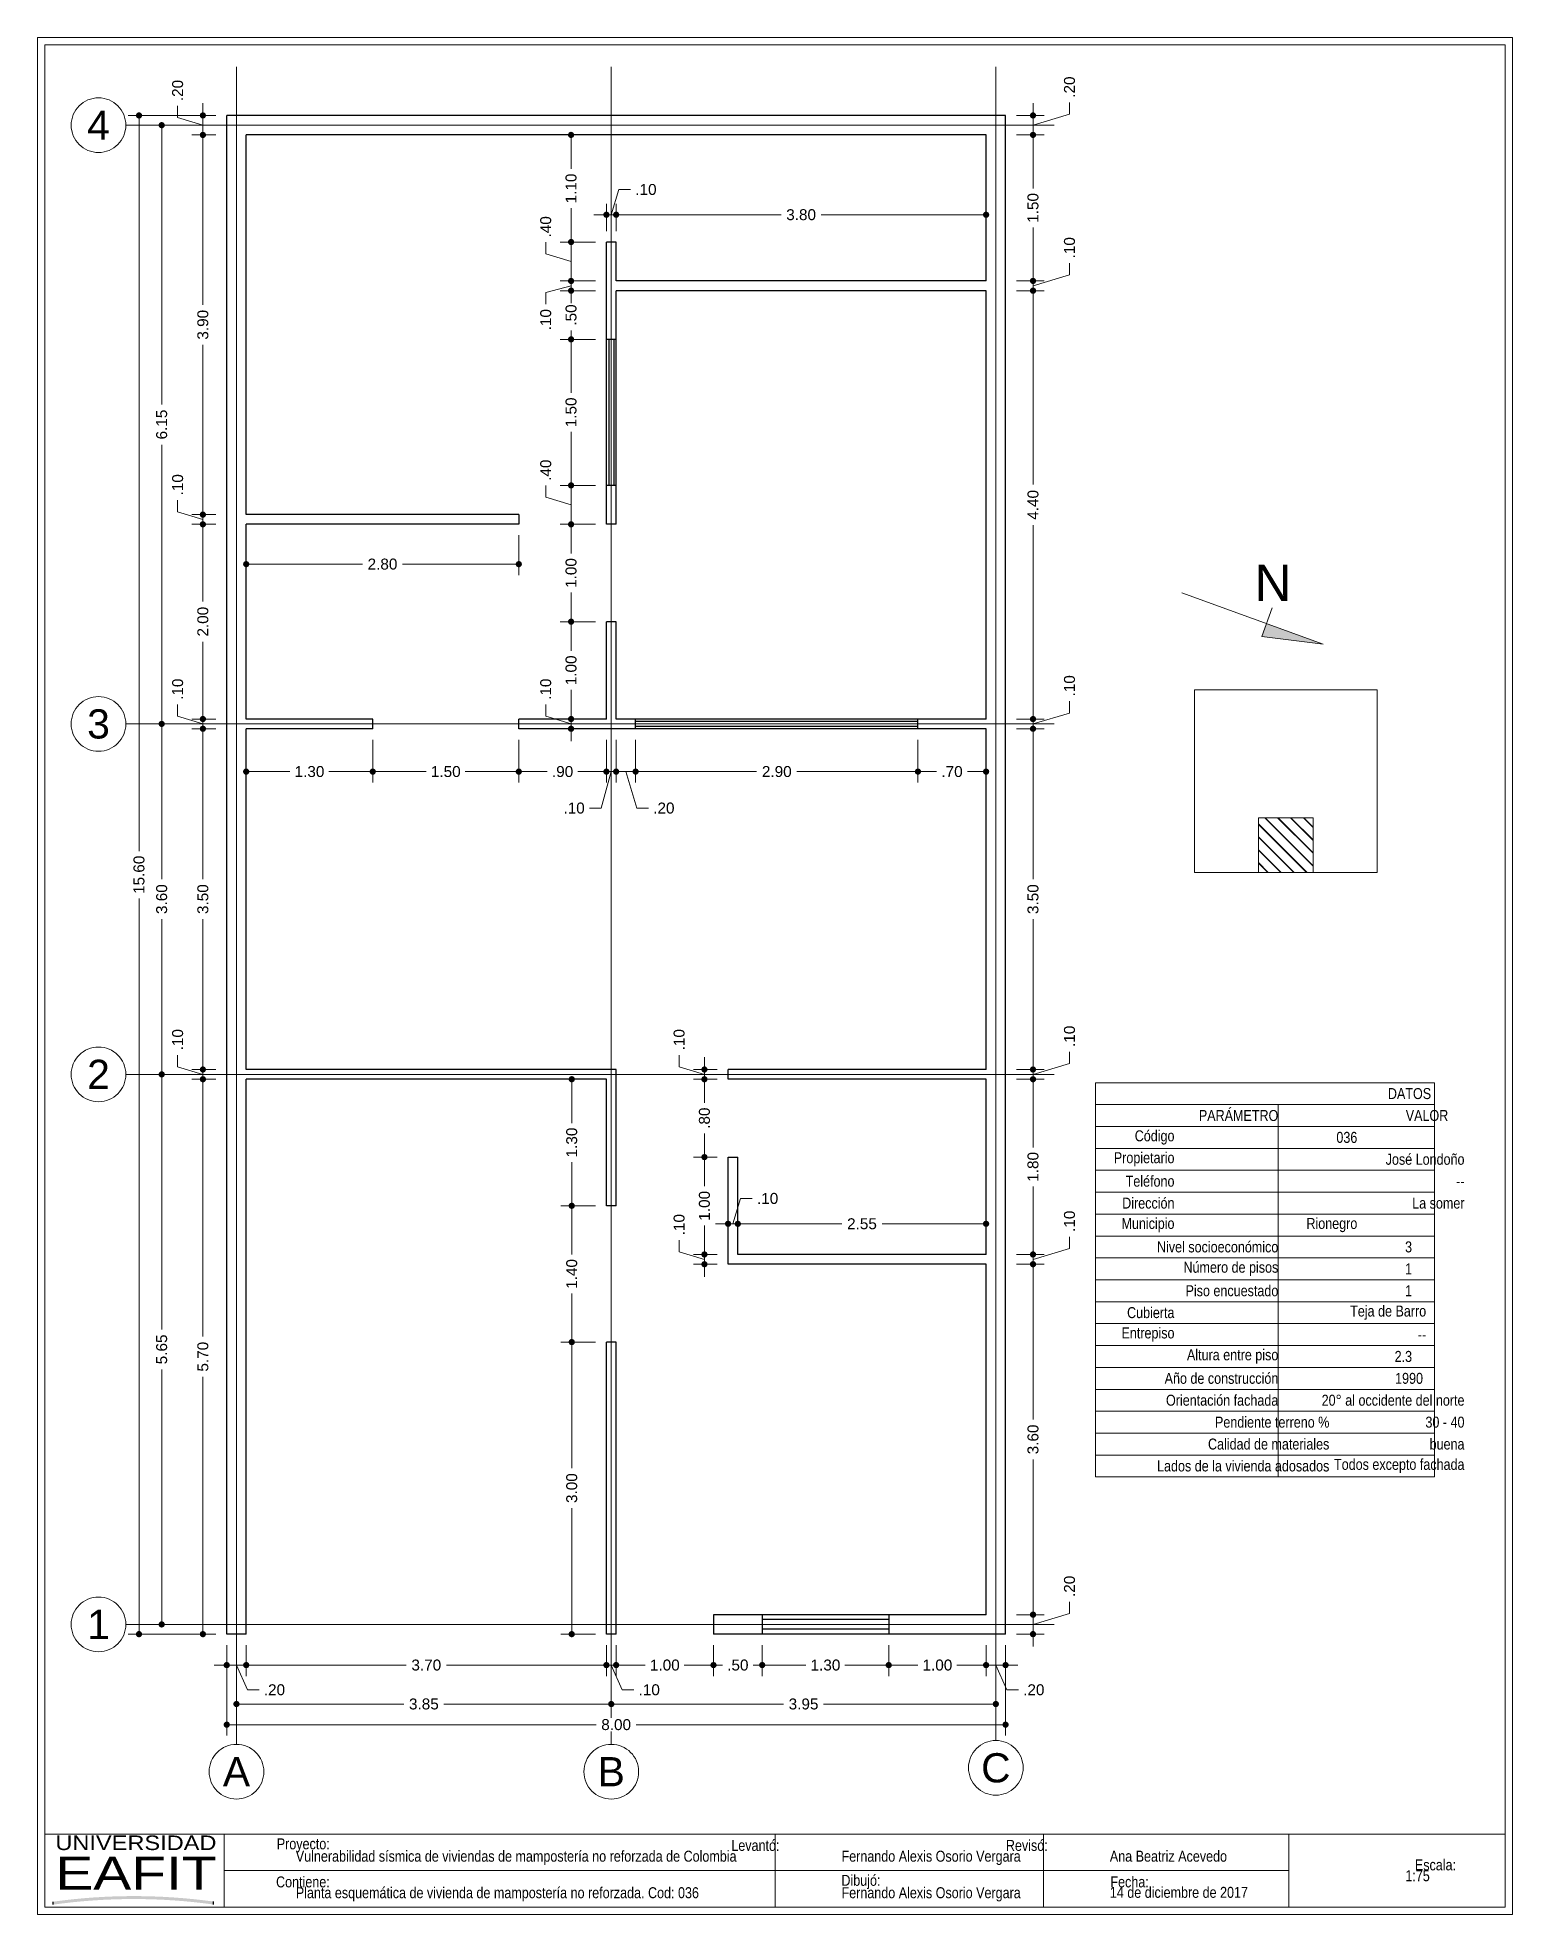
# Paper-space layout 'Layout1' of a CAD drawing. Header units: millimetres. Extents: x 25.7 to 25.902, y 19.5 to 19.757.
# The model-space entities are those that its viewports show. They can reach past a viewport. Long polylines and large blocks are cut down to what shows.
import ezdxf
from ezdxf.enums import TextEntityAlignment as Align

# ---------------------------------------------------------------- set-up
doc = ezdxf.new("R2010")
doc.units = ezdxf.units.MM
doc.header["$LTSCALE"] = 0.001
doc.linetypes.add('CENTER2', pattern=[28.575, 19.05, -3.175, 3.175, -3.175])
for name, color, linetype, lineweight in [('Cotas', 7, 'Continuous', 18), ('Ejes', 7, 'CENTER2', 5), ('Muros', 7, 'Continuous', 30), ('Ventanas', 250, 'Continuous', 25)]:
    doc.layers.add(name, color=color, linetype=linetype, lineweight=lineweight)
doc.layers.add('Eafit', color=7, linetype='Continuous', true_color=0x00006b)
doc.layers.add('Viewports', color=7, linetype='Continuous', lineweight=18, plot=False)
doc.styles.add('Eafit', font='ERASBD.TTF')
doc.styles.get("Standard").update_dxf_attribs({"font": 'arial.ttf'})
doc.styles.add('Texto', font='ARIALN.TTF')
doc.dimstyles.new('1-75', dxfattribs={"dimscale": 75, "dimtxt": 0.0015, "dimasz": 0.00085, "dimexe": 0.0015, "dimexo": 0.0015, "dimgap": 0.0008, "dimtad": 0, "dimzin": 4, "dimdsep": 46, "dimtxsty": 'Standard', "dimblk": 'DOT', "dimcen": 0.0009, "dimclrd": 256, "dimclre": 256, "dimclrt": 256, "dimadec": 0, "dimazin": 0, "dimtfac": 1, "dimtofl": 0, "dimtmove": 1, "dimatfit": 2, "dimfxl": 0.0015, "dimtfill": 1, "dimtolj": 1, "dimtzin": 4, "dimlwd": -1, "dimlwe": -1, "dimarcsym": 0})

psp = doc.layouts.get("Layout1")

# ---------------------------------------------------------------- texts
at = {"layer": 'Cotas', "style": 'Texto'}
for s, p in [('Vulnerabilidad sísmica de viviendas de mampostería no reforzada de Colombia', (25.73548, 19.50732)), ('Fernando Alexis Osorio Vergara', (25.81022, 19.50732)), ('Ana Beatriz Acevedo', (25.84697, 19.50732)), ('1:75', (25.88744, 19.50465)), ('Planta esquemática de vivienda de mampostería no reforzada. Cod: 036', (25.73548, 19.50232)), ('Fernando Alexis Osorio Vergara', (25.81022, 19.50232)), ('14 de diciembre de 2017', (25.84697, 19.50237))]:
    psp.add_text(s, height=0.0015, dxfattribs=at).set_placement(p)
at = {"layer": 'Cotas', "insert": (25.8671, 19.68248), "char_height": 0.005, "width": 0.0033039, "attachment_point": 4}
psp.add_mtext('\\pi-0.00031771;N', dxfattribs=at)
at = {"layer": 'Cotas', "char_height": 0.0015, "attachment_point": 6, "style": 'Texto'}
for s, insert, width in [('DATOS', (25.89097, 19.61251), 0.0476342), ('PARÁMETRO', (25.87004, 19.60951), 0.0250473), ('VALOR', (25.89332, 19.60951), 0.0257008), ('Código', (25.85582, 19.60651), 0.010177), ('036', (25.88086, 19.60651), 0.0101769), ('Propietario', (25.85582, 19.60351), 0.010177), ('José Londoño', (25.89554, 19.60351), 0.0248539), ('Teléfono', (25.85582, 19.60051), 0.010177), ('--', (25.89554, 19.60051), 0.0248539), ('Dirección', (25.85582, 19.59751), 0.010177), ('\\pt0.0015;La somer', (25.89554, 19.59751), 0.0248539), ('Municipio', (25.85582, 19.59451), 0.010177), ('Rionegro', (25.88086, 19.59451), 0.0101769), ('Nivel socioeconómico', (25.87004, 19.59151), 0.0244012), ('3', (25.88836, 19.59151), 0.0176769), ('Número de pisos', (25.87004, 19.58851), 0.0244012), ('1', (25.88836, 19.58851), 0.0176769), ('Piso encuestado', (25.87004, 19.58551), 0.0244012), ('1', (25.88836, 19.58551), 0.0176769), ('Cubierta', (25.85582, 19.58251), 0.010177), ('Teja de Barro', (25.89029, 19.58251), 0.0196039), ('Entrepiso', (25.85582, 19.57951), 0.010177), ('--', (25.89029, 19.57951), 0.0196039), ('Altura entre piso', (25.87004, 19.57651), 0.0244012), ('2.3', (25.88836, 19.57651), 0.0176769), ('Año de construcción', (25.87004, 19.57351), 0.0244012), ('1990', (25.88986, 19.57351), 0.0191769), ('Orientación fachada', (25.87004, 19.57051), 0.0244012), ('20° al occidente del norte', (25.89554, 19.57051), 0.0248539), ('Pendiente terreno %', (25.87703, 19.56751), 0.0313948), ('30 - 40', (25.89554, 19.56751), 0.0248539), ('Calidad de materiales', (25.87703, 19.56451), 0.0313948), ('buena', (25.89554, 19.56451), 0.0248539), ('Todos excepto fachada', (25.89554, 19.56151), 0.0248539), ('Lados de la vivienda adosados', (25.87703, 19.56151), 0.0313948), ('Proyecto:', (25.74013, 19.50954), 0.0138629), ('Escala:', (25.89438, 19.50687), 0.0138629), ('Contiene:', (25.74013, 19.50454), 0.0138629), ('Dibujó:', (25.81555, 19.50454), 0.0138629), ('Fecha:', (25.8523, 19.50454), 0.0138629)]:
    psp.add_mtext(s, dxfattribs=dict(at, insert=insert, width=width))
for s, insert in [('Levantó:', (25.80172, 19.50954)), ('Revisó:', (25.83846, 19.50954))]:
    psp.add_mtext(s, dxfattribs=dict(at, insert=insert))

msp = doc.modelspace()

# ---------------------------------------------------------------- texts
at = {"layer": 'Ejes'}
for s, p in [('4', (2563.504, 891.04)), ('3', (2563.504, 884.89)), ('2', (2563.504, 881.29)), ('1', (2563.504, 875.64)), ('A', (2564.921, 874.127)), ('B', (2568.771, 874.127)), ('C', (2572.721, 874.167))]:
    msp.add_text(s, height=0.3, dxfattribs=at).set_placement(p, align=Align.MIDDLE_CENTER)

# ---------------------------------------------------------------- blocks, each defined once
blk = doc.blocks.new('eafit')
at = {"layer": 'Eafit'}
h = blk.add_hatch(color=256, dxfattribs=at)
h.dxf.hatch_style = 1
h.paths.add_polyline_path([(0.00224, 0.0015), (0.00224, 0.00069, -0.069128), (0.04619, 0.00073), (0.04619, 0.00154, 0.06878)])
for p, q in [((0.00224, 0.00069), (0.00224, 0.0015)), ((0.04619, 0.00073), (0.04619, 0.00154))]:
    blk.add_line(p, q, dxfattribs=at)
at = {"layer": 'Eafit', "style": 'Eafit'}
for s, height, width, p, p2 in [('UNIVERSIDAD', 0.004, 1.005949, (0.00288, 0.01564), (0.047, 0.01564)), ('EAFIT', 0.009, 1.061888, (0.00289, 0.00482), (0.04701, 0.00482))]:
    blk.add_text(s, height=height, dxfattribs=dict(at, width=width)).set_placement(p, p2, align=Align.FIT)
blk = doc.blocks.new('_DOT')
at = {"color": 0, "linetype": 'ByBlock'}
blk.add_line((-0.5, 0), (-1, 0), dxfattribs=at)
at = {"color": 0, "linetype": 'ByBlock', "const_width": 0.5}
blk.add_lwpolyline([(-0.25, 0, 1), (0.25, 0, 1)], format="xyb", close=True, dxfattribs=at)
blk = doc.blocks.new('*D3')
at = {"layer": 'Cotas', "transparency": 16777216}
for p, q in [((2564.708, 891.14), (2563.808, 891.14)), ((2563.92, 891.076), (2563.92, 883.584)), ((2563.92, 875.604), (2563.92, 883.095)), ((2564.708, 875.54), (2563.808, 875.54))]:
    blk.add_line(p, q, dxfattribs=at)
at = {"layer": 'Defpoints', "color": 0, "transparency": 16777216}
for p in [(2564.821, 891.14), (2563.92, 875.54), (2564.821, 875.54)]:
    blk.add_point(p, dxfattribs=at)
at = {"layer": 'Cotas', "transparency": 16777216, "xscale": 0.06375, "yscale": 0.06375, "zscale": 0.06375}
for p, rotation in [((2563.92, 891.14), 90), ((2563.92, 875.54), 270)]:
    blk.add_blockref('_DOT', p, dxfattribs=dict(at, rotation=rotation))
at = {"layer": 'Cotas', "transparency": 16777216, "insert": (2563.92, 883.34), "char_height": 0.1125, "attachment_point": 5, "rotation": 90, "bg_fill": 3, "box_fill_scale": 1.1, "bg_fill_color": 256, "bg_fill_true_color": 13158600, "bg_fill_transparency": 0}
blk.add_mtext('\\A1;15.60', dxfattribs=at)
blk = doc.blocks.new('*D4')
at = {"layer": 'Cotas', "transparency": 16777216}
for p, q in [((2564.708, 881.29), (2564.04, 881.29)), ((2564.153, 881.226), (2564.153, 878.671)), ((2564.153, 875.704), (2564.153, 878.258)), ((2564.708, 875.64), (2564.04, 875.64))]:
    blk.add_line(p, q, dxfattribs=at)
at = {"layer": 'Defpoints', "color": 0, "transparency": 16777216}
for p in [(2564.153, 881.29), (2564.821, 881.29), (2564.821, 875.64)]:
    blk.add_point(p, dxfattribs=at)
at = {"layer": 'Cotas', "transparency": 16777216, "xscale": 0.06375, "yscale": 0.06375, "zscale": 0.06375}
for p, rotation in [((2564.153, 881.29), 90), ((2564.153, 875.64), 270)]:
    blk.add_blockref('_DOT', p, dxfattribs=dict(at, rotation=rotation))
at = {"layer": 'Cotas', "transparency": 16777216, "insert": (2564.153, 878.465), "char_height": 0.1125, "attachment_point": 5, "rotation": 90, "bg_fill": 3, "box_fill_scale": 1.1, "bg_fill_color": 256, "bg_fill_true_color": 13158600, "bg_fill_transparency": 0}
blk.add_mtext('\\A1;5.65', dxfattribs=at)
blk = doc.blocks.new('*D5')
at = {"layer": 'Cotas', "transparency": 16777216}
for p, q in [((2564.708, 884.89), (2564.04, 884.89)), ((2564.153, 884.826), (2564.153, 883.296)), ((2564.153, 881.354), (2564.153, 882.884)), ((2564.708, 881.29), (2564.04, 881.29))]:
    blk.add_line(p, q, dxfattribs=at)
at = {"layer": 'Defpoints', "color": 0, "transparency": 16777216}
for p in [(2564.153, 884.89), (2564.821, 884.89), (2564.821, 881.29)]:
    blk.add_point(p, dxfattribs=at)
at = {"layer": 'Cotas', "transparency": 16777216, "xscale": 0.06375, "yscale": 0.06375, "zscale": 0.06375}
for p, rotation in [((2564.153, 884.89), 90), ((2564.153, 881.29), 270)]:
    blk.add_blockref('_DOT', p, dxfattribs=dict(at, rotation=rotation))
at = {"layer": 'Cotas', "transparency": 16777216, "insert": (2564.153, 883.09), "char_height": 0.1125, "attachment_point": 5, "rotation": 90, "bg_fill": 3, "box_fill_scale": 1.1, "bg_fill_color": 256, "bg_fill_true_color": 13158600, "bg_fill_transparency": 0}
blk.add_mtext('\\A1;3.60', dxfattribs=at)
blk = doc.blocks.new('*D6')
at = {"layer": 'Cotas', "transparency": 16777216}
for p, q in [((2564.708, 891.04), (2564.04, 891.04)), ((2564.153, 890.976), (2564.153, 888.172)), ((2564.153, 884.954), (2564.153, 887.758)), ((2564.708, 884.89), (2564.04, 884.89))]:
    blk.add_line(p, q, dxfattribs=at)
at = {"layer": 'Defpoints', "color": 0, "transparency": 16777216}
for p in [(2564.153, 891.04), (2564.821, 891.04), (2564.821, 884.89)]:
    blk.add_point(p, dxfattribs=at)
at = {"layer": 'Cotas', "transparency": 16777216, "xscale": 0.06375, "yscale": 0.06375, "zscale": 0.06375}
for p, rotation in [((2564.153, 891.04), 90), ((2564.153, 884.89), 270)]:
    blk.add_blockref('_DOT', p, dxfattribs=dict(at, rotation=rotation))
at = {"layer": 'Cotas', "transparency": 16777216, "insert": (2564.153, 887.965), "char_height": 0.1125, "attachment_point": 5, "rotation": 90, "bg_fill": 3, "box_fill_scale": 1.1, "bg_fill_color": 256, "bg_fill_true_color": 13158600, "bg_fill_transparency": 0}
blk.add_mtext('\\A1;6.15', dxfattribs=at)
blk = doc.blocks.new('*D7')
at = {"layer": 'Cotas', "transparency": 16777216}
for p, q in [((2564.821, 875.427), (2564.821, 874.498)), ((2572.821, 875.427), (2572.821, 874.498)), ((2564.884, 874.61), (2568.615, 874.61)), ((2572.757, 874.61), (2569.027, 874.61))]:
    blk.add_line(p, q, dxfattribs=at)
at = {"layer": 'Defpoints', "color": 0, "transparency": 16777216}
for p in [(2564.821, 875.54), (2572.821, 875.54), (2572.821, 874.61)]:
    blk.add_point(p, dxfattribs=at)
at = {"layer": 'Cotas', "transparency": 16777216, "xscale": 0.06375, "yscale": 0.06375, "zscale": 0.06375, "rotation": 180}
blk.add_blockref('_DOT', (2564.821, 874.61), dxfattribs=at)
at = {"layer": 'Cotas', "transparency": 16777216, "xscale": 0.06375, "yscale": 0.06375, "zscale": 0.06375}
blk.add_blockref('_DOT', (2572.821, 874.61), dxfattribs=at)
at = {"layer": 'Cotas', "transparency": 16777216, "insert": (2568.821, 874.61), "char_height": 0.1125, "attachment_point": 5, "bg_fill": 3, "box_fill_scale": 1.1, "bg_fill_color": 256, "bg_fill_true_color": 13158600, "bg_fill_transparency": 0}
blk.add_mtext('\\A1;8.00', dxfattribs=at)
blk = doc.blocks.new('*D8')
at = {"layer": 'Cotas', "transparency": 16777216}
for p, q in [((2564.921, 875.427), (2564.921, 874.709)), ((2568.771, 875.427), (2568.771, 874.709)), ((2564.984, 874.822), (2566.639, 874.822)), ((2568.707, 874.822), (2567.052, 874.822))]:
    blk.add_line(p, q, dxfattribs=at)
at = {"layer": 'Defpoints', "color": 0, "transparency": 16777216}
for p in [(2564.921, 875.54), (2568.771, 875.54), (2568.771, 874.822)]:
    blk.add_point(p, dxfattribs=at)
at = {"layer": 'Cotas', "transparency": 16777216, "xscale": 0.06375, "yscale": 0.06375, "zscale": 0.06375, "rotation": 180}
blk.add_blockref('_DOT', (2564.921, 874.822), dxfattribs=at)
at = {"layer": 'Cotas', "transparency": 16777216, "xscale": 0.06375, "yscale": 0.06375, "zscale": 0.06375}
blk.add_blockref('_DOT', (2568.771, 874.822), dxfattribs=at)
at = {"layer": 'Cotas', "transparency": 16777216, "insert": (2566.846, 874.822), "char_height": 0.1125, "attachment_point": 5, "bg_fill": 3, "box_fill_scale": 1.1, "bg_fill_color": 256, "bg_fill_true_color": 13158600, "bg_fill_transparency": 0}
blk.add_mtext('\\A1;3.85', dxfattribs=at)
blk = doc.blocks.new('*D9')
at = {"layer": 'Cotas', "transparency": 16777216}
for p, q in [((2568.771, 875.427), (2568.771, 874.709)), ((2572.721, 875.427), (2572.721, 874.709)), ((2568.834, 874.822), (2570.539, 874.822)), ((2572.657, 874.822), (2570.952, 874.822))]:
    blk.add_line(p, q, dxfattribs=at)
at = {"layer": 'Defpoints', "color": 0, "transparency": 16777216}
for p in [(2568.771, 875.54), (2572.721, 875.54), (2572.721, 874.822)]:
    blk.add_point(p, dxfattribs=at)
at = {"layer": 'Cotas', "transparency": 16777216, "xscale": 0.06375, "yscale": 0.06375, "zscale": 0.06375, "rotation": 180}
blk.add_blockref('_DOT', (2568.771, 874.822), dxfattribs=at)
at = {"layer": 'Cotas', "transparency": 16777216, "xscale": 0.06375, "yscale": 0.06375, "zscale": 0.06375}
blk.add_blockref('_DOT', (2572.721, 874.822), dxfattribs=at)
at = {"layer": 'Cotas', "transparency": 16777216, "insert": (2570.746, 874.822), "char_height": 0.1125, "attachment_point": 5, "bg_fill": 3, "box_fill_scale": 1.1, "bg_fill_color": 256, "bg_fill_true_color": 13158600, "bg_fill_transparency": 0}
blk.add_mtext('\\A1;3.95', dxfattribs=at)
blk = doc.blocks.new('*D10')
at = {"layer": 'Cotas', "transparency": 16777216}
for p, q in [((2564.821, 875.427), (2564.821, 875.109)), ((2565.021, 875.427), (2565.021, 875.109)), ((2564.757, 875.222), (2564.693, 875.222)), ((2564.821, 875.222), (2565.021, 875.222)), ((2564.921, 875.222), (2565.033, 874.968)), ((2565.084, 875.222), (2565.148, 875.222)), ((2565.033, 874.968), (2565.153, 874.968))]:
    blk.add_line(p, q, dxfattribs=at)
at = {"layer": 'Defpoints', "color": 0, "transparency": 16777216}
for p in [(2564.821, 875.54), (2565.021, 875.54), (2565.021, 875.222)]:
    blk.add_point(p, dxfattribs=at)
at = {"layer": 'Cotas', "transparency": 16777216, "xscale": 0.06375, "yscale": 0.06375, "zscale": 0.06375}
blk.add_blockref('_DOT', (2564.821, 875.222), dxfattribs=at)
at = {"layer": 'Cotas', "transparency": 16777216, "xscale": 0.06375, "yscale": 0.06375, "zscale": 0.06375, "rotation": 180}
blk.add_blockref('_DOT', (2565.021, 875.222), dxfattribs=at)
at = {"layer": 'Cotas', "transparency": 16777216, "insert": (2565.311, 874.968), "char_height": 0.1125, "attachment_point": 5, "bg_fill": 3, "box_fill_scale": 1.1, "bg_fill_color": 256, "bg_fill_true_color": 13158600, "bg_fill_transparency": 0}
blk.add_mtext('\\A1;.20', dxfattribs=at)
blk = doc.blocks.new('*D11')
at = {"layer": 'Cotas', "transparency": 16777216}
for p, q in [((2565.021, 875.427), (2565.021, 875.109)), ((2568.721, 875.427), (2568.721, 875.109)), ((2565.084, 875.222), (2566.665, 875.222)), ((2568.657, 875.222), (2567.077, 875.222))]:
    blk.add_line(p, q, dxfattribs=at)
at = {"layer": 'Defpoints', "color": 0, "transparency": 16777216}
for p in [(2565.021, 875.54), (2568.721, 875.54), (2568.721, 875.222)]:
    blk.add_point(p, dxfattribs=at)
at = {"layer": 'Cotas', "transparency": 16777216, "xscale": 0.06375, "yscale": 0.06375, "zscale": 0.06375, "rotation": 180}
blk.add_blockref('_DOT', (2565.021, 875.222), dxfattribs=at)
at = {"layer": 'Cotas', "transparency": 16777216, "xscale": 0.06375, "yscale": 0.06375, "zscale": 0.06375}
blk.add_blockref('_DOT', (2568.721, 875.222), dxfattribs=at)
at = {"layer": 'Cotas', "transparency": 16777216, "insert": (2566.871, 875.222), "char_height": 0.1125, "attachment_point": 5, "bg_fill": 3, "box_fill_scale": 1.1, "bg_fill_color": 256, "bg_fill_true_color": 13158600, "bg_fill_transparency": 0}
blk.add_mtext('\\A1;3.70', dxfattribs=at)
blk = doc.blocks.new('*D12')
at = {"layer": 'Cotas', "transparency": 16777216}
for p, q in [((2568.721, 875.427), (2568.721, 875.109)), ((2568.821, 875.427), (2568.821, 875.109)), ((2568.657, 875.222), (2568.593, 875.222)), ((2568.721, 875.222), (2568.821, 875.222)), ((2568.771, 875.222), (2568.883, 874.968)), ((2568.884, 875.222), (2568.948, 875.222)), ((2568.883, 874.968), (2569.003, 874.968))]:
    blk.add_line(p, q, dxfattribs=at)
at = {"layer": 'Defpoints', "color": 0, "transparency": 16777216}
for p in [(2568.721, 875.54), (2568.821, 875.54), (2568.821, 875.222)]:
    blk.add_point(p, dxfattribs=at)
at = {"layer": 'Cotas', "transparency": 16777216, "xscale": 0.06375, "yscale": 0.06375, "zscale": 0.06375}
blk.add_blockref('_DOT', (2568.721, 875.222), dxfattribs=at)
at = {"layer": 'Cotas', "transparency": 16777216, "xscale": 0.06375, "yscale": 0.06375, "zscale": 0.06375, "rotation": 180}
blk.add_blockref('_DOT', (2568.821, 875.222), dxfattribs=at)
at = {"layer": 'Cotas', "transparency": 16777216, "insert": (2569.161, 874.968), "char_height": 0.1125, "attachment_point": 5, "bg_fill": 3, "box_fill_scale": 1.1, "bg_fill_color": 256, "bg_fill_true_color": 13158600, "bg_fill_transparency": 0}
blk.add_mtext('\\A1;.10', dxfattribs=at)
blk = doc.blocks.new('*D13')
at = {"layer": 'Cotas', "transparency": 16777216}
for p, q in [((2568.821, 875.427), (2568.821, 875.109)), ((2569.821, 875.427), (2569.821, 875.109)), ((2568.884, 875.222), (2569.12, 875.222)), ((2569.757, 875.222), (2569.521, 875.222))]:
    blk.add_line(p, q, dxfattribs=at)
at = {"layer": 'Defpoints', "color": 0, "transparency": 16777216}
for p in [(2568.821, 875.54), (2569.821, 875.54), (2569.821, 875.222)]:
    blk.add_point(p, dxfattribs=at)
at = {"layer": 'Cotas', "transparency": 16777216, "xscale": 0.06375, "yscale": 0.06375, "zscale": 0.06375, "rotation": 180}
blk.add_blockref('_DOT', (2568.821, 875.222), dxfattribs=at)
at = {"layer": 'Cotas', "transparency": 16777216, "xscale": 0.06375, "yscale": 0.06375, "zscale": 0.06375}
blk.add_blockref('_DOT', (2569.821, 875.222), dxfattribs=at)
at = {"layer": 'Cotas', "transparency": 16777216, "insert": (2569.321, 875.222), "char_height": 0.1125, "attachment_point": 5, "bg_fill": 3, "box_fill_scale": 1.1, "bg_fill_color": 256, "bg_fill_true_color": 13158600, "bg_fill_transparency": 0}
blk.add_mtext('\\A1;1.00', dxfattribs=at)
blk = doc.blocks.new('*D14')
at = {"layer": 'Cotas', "transparency": 16777216}
for p, q in [((2569.821, 875.427), (2569.821, 875.109)), ((2570.321, 875.427), (2570.321, 875.109)), ((2569.884, 875.222), (2569.912, 875.222)), ((2570.257, 875.222), (2570.229, 875.222))]:
    blk.add_line(p, q, dxfattribs=at)
at = {"layer": 'Defpoints', "color": 0, "transparency": 16777216}
for p in [(2569.821, 875.54), (2570.321, 875.54), (2570.321, 875.222)]:
    blk.add_point(p, dxfattribs=at)
at = {"layer": 'Cotas', "transparency": 16777216, "insert": (2570.071, 875.222), "char_height": 0.1125, "attachment_point": 5, "bg_fill": 3, "box_fill_scale": 1.1, "bg_fill_color": 256, "bg_fill_true_color": 13158600, "bg_fill_transparency": 0}
blk.add_mtext('\\A1;.50', dxfattribs=at)
at = {"layer": 'Cotas', "transparency": 16777216, "xscale": 0.06375, "yscale": 0.06375, "zscale": 0.06375, "rotation": 180}
blk.add_blockref('_DOT', (2569.821, 875.222), dxfattribs=at)
at = {"layer": 'Cotas', "transparency": 16777216, "xscale": 0.06375, "yscale": 0.06375, "zscale": 0.06375}
blk.add_blockref('_DOT', (2570.321, 875.222), dxfattribs=at)
blk = doc.blocks.new('*D15')
at = {"layer": 'Cotas', "transparency": 16777216}
for p, q in [((2570.321, 875.427), (2570.321, 875.109)), ((2571.621, 875.427), (2571.621, 875.109)), ((2570.384, 875.222), (2570.77, 875.222)), ((2571.557, 875.222), (2571.171, 875.222))]:
    blk.add_line(p, q, dxfattribs=at)
at = {"layer": 'Defpoints', "color": 0, "transparency": 16777216}
for p in [(2570.321, 875.54), (2571.621, 875.54), (2571.621, 875.222)]:
    blk.add_point(p, dxfattribs=at)
at = {"layer": 'Cotas', "transparency": 16777216, "xscale": 0.06375, "yscale": 0.06375, "zscale": 0.06375, "rotation": 180}
blk.add_blockref('_DOT', (2570.321, 875.222), dxfattribs=at)
at = {"layer": 'Cotas', "transparency": 16777216, "xscale": 0.06375, "yscale": 0.06375, "zscale": 0.06375}
blk.add_blockref('_DOT', (2571.621, 875.222), dxfattribs=at)
at = {"layer": 'Cotas', "transparency": 16777216, "insert": (2570.971, 875.222), "char_height": 0.1125, "attachment_point": 5, "bg_fill": 3, "box_fill_scale": 1.1, "bg_fill_color": 256, "bg_fill_true_color": 13158600, "bg_fill_transparency": 0}
blk.add_mtext('\\A1;1.30', dxfattribs=at)
blk = doc.blocks.new('*D16')
at = {"layer": 'Cotas', "transparency": 16777216}
for p, q in [((2571.621, 875.427), (2571.621, 875.109)), ((2572.621, 875.427), (2572.621, 875.109)), ((2571.684, 875.222), (2571.92, 875.222)), ((2572.557, 875.222), (2572.321, 875.222))]:
    blk.add_line(p, q, dxfattribs=at)
at = {"layer": 'Defpoints', "color": 0, "transparency": 16777216}
for p in [(2571.621, 875.54), (2572.621, 875.54), (2572.621, 875.222)]:
    blk.add_point(p, dxfattribs=at)
at = {"layer": 'Cotas', "transparency": 16777216, "xscale": 0.06375, "yscale": 0.06375, "zscale": 0.06375, "rotation": 180}
blk.add_blockref('_DOT', (2571.621, 875.222), dxfattribs=at)
at = {"layer": 'Cotas', "transparency": 16777216, "xscale": 0.06375, "yscale": 0.06375, "zscale": 0.06375}
blk.add_blockref('_DOT', (2572.621, 875.222), dxfattribs=at)
at = {"layer": 'Cotas', "transparency": 16777216, "insert": (2572.121, 875.222), "char_height": 0.1125, "attachment_point": 5, "bg_fill": 3, "box_fill_scale": 1.1, "bg_fill_color": 256, "bg_fill_true_color": 13158600, "bg_fill_transparency": 0}
blk.add_mtext('\\A1;1.00', dxfattribs=at)
blk = doc.blocks.new('*D17')
at = {"layer": 'Cotas', "transparency": 16777216}
for p, q in [((2572.621, 875.427), (2572.621, 875.109)), ((2572.821, 875.427), (2572.821, 875.109)), ((2572.557, 875.222), (2572.493, 875.222)), ((2572.621, 875.222), (2572.821, 875.222)), ((2572.721, 875.222), (2572.833, 874.968)), ((2572.884, 875.222), (2572.948, 875.222)), ((2572.833, 874.968), (2572.953, 874.968))]:
    blk.add_line(p, q, dxfattribs=at)
at = {"layer": 'Defpoints', "color": 0, "transparency": 16777216}
for p in [(2572.621, 875.54), (2572.821, 875.54), (2572.821, 875.222)]:
    blk.add_point(p, dxfattribs=at)
at = {"layer": 'Cotas', "transparency": 16777216, "xscale": 0.06375, "yscale": 0.06375, "zscale": 0.06375}
blk.add_blockref('_DOT', (2572.621, 875.222), dxfattribs=at)
at = {"layer": 'Cotas', "transparency": 16777216, "xscale": 0.06375, "yscale": 0.06375, "zscale": 0.06375, "rotation": 180}
blk.add_blockref('_DOT', (2572.821, 875.222), dxfattribs=at)
at = {"layer": 'Cotas', "transparency": 16777216, "insert": (2573.111, 874.968), "char_height": 0.1125, "attachment_point": 5, "bg_fill": 3, "box_fill_scale": 1.1, "bg_fill_color": 256, "bg_fill_true_color": 13158600, "bg_fill_transparency": 0}
blk.add_mtext('\\A1;.20', dxfattribs=at)
blk = doc.blocks.new('*D18')
at = {"layer": 'Cotas', "transparency": 16777216}
for p, q in [((2564.708, 881.24), (2564.464, 881.24)), ((2564.576, 881.176), (2564.576, 878.596)), ((2564.576, 875.604), (2564.576, 878.184)), ((2564.708, 875.54), (2564.464, 875.54))]:
    blk.add_line(p, q, dxfattribs=at)
at = {"layer": 'Defpoints', "color": 0, "transparency": 16777216}
for p in [(2564.576, 881.24), (2564.821, 881.24), (2564.821, 875.54)]:
    blk.add_point(p, dxfattribs=at)
at = {"layer": 'Cotas', "transparency": 16777216, "xscale": 0.06375, "yscale": 0.06375, "zscale": 0.06375}
for p, rotation in [((2564.576, 881.24), 90), ((2564.576, 875.54), 270)]:
    blk.add_blockref('_DOT', p, dxfattribs=dict(at, rotation=rotation))
at = {"layer": 'Cotas', "transparency": 16777216, "insert": (2564.576, 878.39), "char_height": 0.1125, "attachment_point": 5, "rotation": 90, "bg_fill": 3, "box_fill_scale": 1.1, "bg_fill_color": 256, "bg_fill_true_color": 13158600, "bg_fill_transparency": 0}
blk.add_mtext('\\A1;5.70', dxfattribs=at)
blk = doc.blocks.new('*D19')
at = {"layer": 'Cotas', "transparency": 16777216}
for p, q in [((2564.317, 881.368), (2564.317, 881.488)), ((2564.576, 881.29), (2564.317, 881.368)), ((2564.708, 881.34), (2564.464, 881.34)), ((2564.576, 881.404), (2564.576, 881.467)), ((2564.576, 881.24), (2564.576, 881.34)), ((2564.708, 881.24), (2564.464, 881.24)), ((2564.576, 881.176), (2564.576, 881.112))]:
    blk.add_line(p, q, dxfattribs=at)
at = {"layer": 'Defpoints', "color": 0, "transparency": 16777216}
for p in [(2564.576, 881.34), (2564.821, 881.34), (2564.821, 881.24)]:
    blk.add_point(p, dxfattribs=at)
at = {"layer": 'Cotas', "transparency": 16777216, "xscale": 0.06375, "yscale": 0.06375, "zscale": 0.06375}
for p, rotation in [((2564.576, 881.34), 270), ((2564.576, 881.24), 90)]:
    blk.add_blockref('_DOT', p, dxfattribs=dict(at, rotation=rotation))
at = {"layer": 'Cotas', "transparency": 16777216, "insert": (2564.317, 881.646), "char_height": 0.1125, "attachment_point": 5, "rotation": 90, "bg_fill": 3, "box_fill_scale": 1.1, "bg_fill_color": 256, "bg_fill_true_color": 13158600, "bg_fill_transparency": 0}
blk.add_mtext('\\A1;.10', dxfattribs=at)
blk = doc.blocks.new('*D20')
at = {"layer": 'Cotas', "transparency": 16777216}
for p, q in [((2564.708, 884.84), (2564.464, 884.84)), ((2564.576, 884.776), (2564.576, 883.296)), ((2564.576, 881.404), (2564.576, 882.884)), ((2564.708, 881.34), (2564.464, 881.34))]:
    blk.add_line(p, q, dxfattribs=at)
at = {"layer": 'Defpoints', "color": 0, "transparency": 16777216}
for p in [(2564.576, 884.84), (2564.821, 884.84), (2564.821, 881.34)]:
    blk.add_point(p, dxfattribs=at)
at = {"layer": 'Cotas', "transparency": 16777216, "xscale": 0.06375, "yscale": 0.06375, "zscale": 0.06375}
for p, rotation in [((2564.576, 884.84), 90), ((2564.576, 881.34), 270)]:
    blk.add_blockref('_DOT', p, dxfattribs=dict(at, rotation=rotation))
at = {"layer": 'Cotas', "transparency": 16777216, "insert": (2564.576, 883.09), "char_height": 0.1125, "attachment_point": 5, "rotation": 90, "bg_fill": 3, "box_fill_scale": 1.1, "bg_fill_color": 256, "bg_fill_true_color": 13158600, "bg_fill_transparency": 0}
blk.add_mtext('\\A1;3.50', dxfattribs=at)
blk = doc.blocks.new('*D21')
at = {"layer": 'Cotas', "transparency": 16777216}
for p, q in [((2564.317, 884.968), (2564.317, 885.088)), ((2564.576, 884.89), (2564.317, 884.968)), ((2564.708, 884.94), (2564.464, 884.94)), ((2564.576, 885.004), (2564.576, 885.067)), ((2564.576, 884.84), (2564.576, 884.94)), ((2564.708, 884.84), (2564.464, 884.84)), ((2564.576, 884.776), (2564.576, 884.712))]:
    blk.add_line(p, q, dxfattribs=at)
at = {"layer": 'Defpoints', "color": 0, "transparency": 16777216}
for p in [(2564.576, 884.94), (2564.821, 884.94), (2564.821, 884.84)]:
    blk.add_point(p, dxfattribs=at)
at = {"layer": 'Cotas', "transparency": 16777216, "xscale": 0.06375, "yscale": 0.06375, "zscale": 0.06375}
for p, rotation in [((2564.576, 884.94), 270), ((2564.576, 884.84), 90)]:
    blk.add_blockref('_DOT', p, dxfattribs=dict(at, rotation=rotation))
at = {"layer": 'Cotas', "transparency": 16777216, "insert": (2564.317, 885.246), "char_height": 0.1125, "attachment_point": 5, "rotation": 90, "bg_fill": 3, "box_fill_scale": 1.1, "bg_fill_color": 256, "bg_fill_true_color": 13158600, "bg_fill_transparency": 0}
blk.add_mtext('\\A1;.10', dxfattribs=at)
blk = doc.blocks.new('*D22')
at = {"layer": 'Cotas', "transparency": 16777216}
for p, q in [((2564.708, 886.94), (2564.464, 886.94)), ((2564.576, 886.876), (2564.576, 886.147)), ((2564.576, 885.004), (2564.576, 885.733)), ((2564.708, 884.94), (2564.464, 884.94))]:
    blk.add_line(p, q, dxfattribs=at)
at = {"layer": 'Defpoints', "color": 0, "transparency": 16777216}
for p in [(2564.576, 886.94), (2564.821, 886.94), (2564.821, 884.94)]:
    blk.add_point(p, dxfattribs=at)
at = {"layer": 'Cotas', "transparency": 16777216, "xscale": 0.06375, "yscale": 0.06375, "zscale": 0.06375}
for p, rotation in [((2564.576, 886.94), 90), ((2564.576, 884.94), 270)]:
    blk.add_blockref('_DOT', p, dxfattribs=dict(at, rotation=rotation))
at = {"layer": 'Cotas', "transparency": 16777216, "insert": (2564.576, 885.94), "char_height": 0.1125, "attachment_point": 5, "rotation": 90, "bg_fill": 3, "box_fill_scale": 1.1, "bg_fill_color": 256, "bg_fill_true_color": 13158600, "bg_fill_transparency": 0}
blk.add_mtext('\\A1;2.00', dxfattribs=at)
blk = doc.blocks.new('*D23')
at = {"layer": 'Cotas', "transparency": 16777216}
for p, q in [((2564.317, 887.068), (2564.317, 887.188)), ((2564.576, 886.99), (2564.317, 887.068)), ((2564.576, 887.104), (2564.576, 887.167)), ((2564.708, 887.04), (2564.464, 887.04)), ((2564.708, 886.94), (2564.464, 886.94)), ((2564.576, 886.94), (2564.576, 887.04)), ((2564.576, 886.876), (2564.576, 886.812))]:
    blk.add_line(p, q, dxfattribs=at)
at = {"layer": 'Defpoints', "color": 0, "transparency": 16777216}
for p in [(2564.576, 887.04), (2564.821, 887.04), (2564.821, 886.94)]:
    blk.add_point(p, dxfattribs=at)
at = {"layer": 'Cotas', "transparency": 16777216, "xscale": 0.06375, "yscale": 0.06375, "zscale": 0.06375}
for p, rotation in [((2564.576, 887.04), 270), ((2564.576, 886.94), 90)]:
    blk.add_blockref('_DOT', p, dxfattribs=dict(at, rotation=rotation))
at = {"layer": 'Cotas', "transparency": 16777216, "insert": (2564.317, 887.346), "char_height": 0.1125, "attachment_point": 5, "rotation": 90, "bg_fill": 3, "box_fill_scale": 1.1, "bg_fill_color": 256, "bg_fill_true_color": 13158600, "bg_fill_transparency": 0}
blk.add_mtext('\\A1;.10', dxfattribs=at)
blk = doc.blocks.new('*D24')
at = {"layer": 'Cotas', "transparency": 16777216}
for p, q in [((2564.708, 890.94), (2564.464, 890.94)), ((2564.576, 890.876), (2564.576, 889.196)), ((2564.576, 887.104), (2564.576, 888.784)), ((2564.708, 887.04), (2564.464, 887.04))]:
    blk.add_line(p, q, dxfattribs=at)
at = {"layer": 'Defpoints', "color": 0, "transparency": 16777216}
for p in [(2564.576, 890.94), (2564.821, 890.94), (2564.821, 887.04)]:
    blk.add_point(p, dxfattribs=at)
at = {"layer": 'Cotas', "transparency": 16777216, "xscale": 0.06375, "yscale": 0.06375, "zscale": 0.06375}
for p, rotation in [((2564.576, 890.94), 90), ((2564.576, 887.04), 270)]:
    blk.add_blockref('_DOT', p, dxfattribs=dict(at, rotation=rotation))
at = {"layer": 'Cotas', "transparency": 16777216, "insert": (2564.576, 888.99), "char_height": 0.1125, "attachment_point": 5, "rotation": 90, "bg_fill": 3, "box_fill_scale": 1.1, "bg_fill_color": 256, "bg_fill_true_color": 13158600, "bg_fill_transparency": 0}
blk.add_mtext('\\A1;3.90', dxfattribs=at)
blk = doc.blocks.new('*D25')
at = {"layer": 'Cotas', "transparency": 16777216}
for p, q in [((2564.317, 891.118), (2564.317, 891.238)), ((2564.576, 891.04), (2564.317, 891.118)), ((2564.708, 891.14), (2564.464, 891.14)), ((2564.576, 891.204), (2564.576, 891.267)), ((2564.576, 890.94), (2564.576, 891.14)), ((2564.708, 890.94), (2564.464, 890.94)), ((2564.576, 890.876), (2564.576, 890.812))]:
    blk.add_line(p, q, dxfattribs=at)
at = {"layer": 'Defpoints', "color": 0, "transparency": 16777216}
for p in [(2564.576, 891.14), (2564.821, 891.14), (2564.821, 890.94)]:
    blk.add_point(p, dxfattribs=at)
at = {"layer": 'Cotas', "transparency": 16777216, "xscale": 0.06375, "yscale": 0.06375, "zscale": 0.06375}
for p, rotation in [((2564.576, 891.14), 270), ((2564.576, 890.94), 90)]:
    blk.add_blockref('_DOT', p, dxfattribs=dict(at, rotation=rotation))
at = {"layer": 'Cotas', "transparency": 16777216, "insert": (2564.317, 891.396), "char_height": 0.1125, "attachment_point": 5, "rotation": 90, "bg_fill": 3, "box_fill_scale": 1.1, "bg_fill_color": 256, "bg_fill_true_color": 13158600, "bg_fill_transparency": 0}
blk.add_mtext('\\A1;.20', dxfattribs=at)
blk = doc.blocks.new('*D26')
at = {"layer": 'Cotas', "transparency": 16777216}
for p, q in [((2568.608, 881.24), (2568.252, 881.24)), ((2568.365, 881.176), (2568.365, 880.79)), ((2568.365, 880.004), (2568.365, 880.389)), ((2568.608, 879.94), (2568.252, 879.94))]:
    blk.add_line(p, q, dxfattribs=at)
at = {"layer": 'Defpoints', "color": 0, "transparency": 16777216}
for p in [(2568.721, 881.24), (2568.365, 879.94), (2568.721, 879.94)]:
    blk.add_point(p, dxfattribs=at)
at = {"layer": 'Cotas', "transparency": 16777216, "xscale": 0.06375, "yscale": 0.06375, "zscale": 0.06375}
for p, rotation in [((2568.365, 881.24), 90), ((2568.365, 879.94), 270)]:
    blk.add_blockref('_DOT', p, dxfattribs=dict(at, rotation=rotation))
at = {"layer": 'Cotas', "transparency": 16777216, "insert": (2568.365, 880.59), "char_height": 0.1125, "attachment_point": 5, "rotation": 90, "bg_fill": 3, "box_fill_scale": 1.1, "bg_fill_color": 256, "bg_fill_true_color": 13158600, "bg_fill_transparency": 0}
blk.add_mtext('\\A1;1.30', dxfattribs=at)
blk = doc.blocks.new('*D27')
at = {"layer": 'Cotas', "transparency": 16777216}
for p, q in [((2568.608, 879.94), (2568.252, 879.94)), ((2568.365, 879.876), (2568.365, 879.44)), ((2568.365, 878.604), (2568.365, 879.039)), ((2568.608, 878.54), (2568.252, 878.54))]:
    blk.add_line(p, q, dxfattribs=at)
at = {"layer": 'Defpoints', "color": 0, "transparency": 16777216}
for p in [(2568.721, 879.94), (2568.365, 878.54), (2568.721, 878.54)]:
    blk.add_point(p, dxfattribs=at)
at = {"layer": 'Cotas', "transparency": 16777216, "xscale": 0.06375, "yscale": 0.06375, "zscale": 0.06375}
for p, rotation in [((2568.365, 879.94), 90), ((2568.365, 878.54), 270)]:
    blk.add_blockref('_DOT', p, dxfattribs=dict(at, rotation=rotation))
at = {"layer": 'Cotas', "transparency": 16777216, "insert": (2568.365, 879.24), "char_height": 0.1125, "attachment_point": 5, "rotation": 90, "bg_fill": 3, "box_fill_scale": 1.1, "bg_fill_color": 256, "bg_fill_true_color": 13158600, "bg_fill_transparency": 0}
blk.add_mtext('\\A1;1.40', dxfattribs=at)
blk = doc.blocks.new('*D28')
at = {"layer": 'Cotas', "transparency": 16777216}
for p, q in [((2568.608, 878.54), (2568.252, 878.54)), ((2568.365, 878.476), (2568.365, 877.246)), ((2568.365, 875.604), (2568.365, 876.834)), ((2568.608, 875.54), (2568.252, 875.54))]:
    blk.add_line(p, q, dxfattribs=at)
at = {"layer": 'Defpoints', "color": 0, "transparency": 16777216}
for p in [(2568.721, 878.54), (2568.365, 875.54), (2568.721, 875.54)]:
    blk.add_point(p, dxfattribs=at)
at = {"layer": 'Cotas', "transparency": 16777216, "xscale": 0.06375, "yscale": 0.06375, "zscale": 0.06375}
for p, rotation in [((2568.365, 878.54), 90), ((2568.365, 875.54), 270)]:
    blk.add_blockref('_DOT', p, dxfattribs=dict(at, rotation=rotation))
at = {"layer": 'Cotas', "transparency": 16777216, "insert": (2568.365, 877.04), "char_height": 0.1125, "attachment_point": 5, "rotation": 90, "bg_fill": 3, "box_fill_scale": 1.1, "bg_fill_color": 256, "bg_fill_true_color": 13158600, "bg_fill_transparency": 0}
blk.add_mtext('\\A1;3.00', dxfattribs=at)
blk = doc.blocks.new('*D29')
at = {"layer": 'Cotas', "transparency": 16777216}
for p, q in [((2570.071, 879.552), (2570.071, 879.868)), ((2570.134, 879.755), (2571.138, 879.755)), ((2572.557, 879.755), (2571.553, 879.755)), ((2572.621, 879.552), (2572.621, 879.868))]:
    blk.add_line(p, q, dxfattribs=at)
at = {"layer": 'Defpoints', "color": 0, "transparency": 16777216}
for p in [(2570.071, 879.755), (2570.071, 879.44), (2572.621, 879.44)]:
    blk.add_point(p, dxfattribs=at)
at = {"layer": 'Cotas', "transparency": 16777216, "xscale": 0.06375, "yscale": 0.06375, "zscale": 0.06375, "rotation": 180}
blk.add_blockref('_DOT', (2570.071, 879.755), dxfattribs=at)
at = {"layer": 'Cotas', "transparency": 16777216, "xscale": 0.06375, "yscale": 0.06375, "zscale": 0.06375}
blk.add_blockref('_DOT', (2572.621, 879.755), dxfattribs=at)
at = {"layer": 'Cotas', "transparency": 16777216, "insert": (2571.346, 879.755), "char_height": 0.1125, "attachment_point": 5, "bg_fill": 3, "box_fill_scale": 1.1, "bg_fill_color": 256, "bg_fill_true_color": 13158600, "bg_fill_transparency": 0}
blk.add_mtext('\\A1;2.55', dxfattribs=at)
blk = doc.blocks.new('*D30')
at = {"layer": 'Cotas', "transparency": 16777216}
for p, q in [((2570.021, 879.755), (2570.099, 880.015)), ((2570.099, 880.015), (2570.219, 880.015)), ((2569.907, 879.755), (2569.843, 879.755)), ((2569.971, 879.733), (2569.971, 879.868)), ((2570.071, 879.755), (2569.971, 879.755)), ((2570.071, 879.552), (2570.071, 879.868)), ((2570.134, 879.755), (2570.198, 879.755))]:
    blk.add_line(p, q, dxfattribs=at)
at = {"layer": 'Defpoints', "color": 0, "transparency": 16777216}
for p in [(2569.971, 879.755), (2569.971, 879.621), (2570.071, 879.44)]:
    blk.add_point(p, dxfattribs=at)
at = {"layer": 'Cotas', "transparency": 16777216, "xscale": 0.06375, "yscale": 0.06375, "zscale": 0.06375}
blk.add_blockref('_DOT', (2569.971, 879.755), dxfattribs=at)
at = {"layer": 'Cotas', "transparency": 16777216, "xscale": 0.06375, "yscale": 0.06375, "zscale": 0.06375, "rotation": 180}
blk.add_blockref('_DOT', (2570.071, 879.755), dxfattribs=at)
at = {"layer": 'Cotas', "transparency": 16777216, "insert": (2570.377, 880.015), "char_height": 0.1125, "attachment_point": 5, "bg_fill": 3, "box_fill_scale": 1.1, "bg_fill_color": 256, "bg_fill_true_color": 13158600, "bg_fill_transparency": 0}
blk.add_mtext('\\A1;.10', dxfattribs=at)
blk = doc.blocks.new('*D31')
at = {"layer": 'Cotas', "transparency": 16777216}
for p, q in [((2569.468, 881.368), (2569.468, 881.488)), ((2569.728, 881.29), (2569.468, 881.368)), ((2569.858, 881.34), (2569.615, 881.34)), ((2569.728, 881.404), (2569.728, 881.467)), ((2569.728, 881.34), (2569.728, 881.24)), ((2569.858, 881.24), (2569.615, 881.24)), ((2569.728, 881.176), (2569.728, 881.112))]:
    blk.add_line(p, q, dxfattribs=at)
at = {"layer": 'Defpoints', "color": 0, "transparency": 16777216}
for p in [(2569.971, 881.34), (2569.728, 881.24), (2569.971, 881.24)]:
    blk.add_point(p, dxfattribs=at)
at = {"layer": 'Cotas', "transparency": 16777216, "xscale": 0.06375, "yscale": 0.06375, "zscale": 0.06375}
for p, rotation in [((2569.728, 881.34), 270), ((2569.728, 881.24), 90)]:
    blk.add_blockref('_DOT', p, dxfattribs=dict(at, rotation=rotation))
at = {"layer": 'Cotas', "transparency": 16777216, "insert": (2569.468, 881.646), "char_height": 0.1125, "attachment_point": 5, "rotation": 90, "bg_fill": 3, "box_fill_scale": 1.1, "bg_fill_color": 256, "bg_fill_true_color": 13158600, "bg_fill_transparency": 0}
blk.add_mtext('\\A1;.10', dxfattribs=at)
blk = doc.blocks.new('*D32')
at = {"layer": 'Cotas', "transparency": 16777216}
for p, q in [((2569.858, 881.24), (2569.615, 881.24)), ((2569.728, 881.176), (2569.728, 880.998)), ((2569.728, 880.504), (2569.728, 880.681)), ((2569.858, 880.44), (2569.615, 880.44))]:
    blk.add_line(p, q, dxfattribs=at)
at = {"layer": 'Defpoints', "color": 0, "transparency": 16777216}
for p in [(2569.971, 881.24), (2569.728, 880.44), (2569.971, 880.44)]:
    blk.add_point(p, dxfattribs=at)
at = {"layer": 'Cotas', "transparency": 16777216, "xscale": 0.06375, "yscale": 0.06375, "zscale": 0.06375}
for p, rotation in [((2569.728, 881.24), 90), ((2569.728, 880.44), 270)]:
    blk.add_blockref('_DOT', p, dxfattribs=dict(at, rotation=rotation))
at = {"layer": 'Cotas', "transparency": 16777216, "insert": (2569.728, 880.84), "char_height": 0.1125, "attachment_point": 5, "rotation": 90, "bg_fill": 3, "box_fill_scale": 1.1, "bg_fill_color": 256, "bg_fill_true_color": 13158600, "bg_fill_transparency": 0}
blk.add_mtext('\\A1;.80', dxfattribs=at)
blk = doc.blocks.new('*D33')
at = {"layer": 'Cotas', "transparency": 16777216}
for p, q in [((2569.858, 880.44), (2569.615, 880.44)), ((2569.728, 880.376), (2569.728, 880.14)), ((2569.728, 879.504), (2569.728, 879.739)), ((2569.858, 879.44), (2569.615, 879.44))]:
    blk.add_line(p, q, dxfattribs=at)
at = {"layer": 'Defpoints', "color": 0, "transparency": 16777216}
for p in [(2569.971, 880.44), (2569.728, 879.44), (2569.971, 879.44)]:
    blk.add_point(p, dxfattribs=at)
at = {"layer": 'Cotas', "transparency": 16777216, "xscale": 0.06375, "yscale": 0.06375, "zscale": 0.06375}
for p, rotation in [((2569.728, 880.44), 90), ((2569.728, 879.44), 270)]:
    blk.add_blockref('_DOT', p, dxfattribs=dict(at, rotation=rotation))
at = {"layer": 'Cotas', "transparency": 16777216, "insert": (2569.728, 879.94), "char_height": 0.1125, "attachment_point": 5, "rotation": 90, "bg_fill": 3, "box_fill_scale": 1.1, "bg_fill_color": 256, "bg_fill_true_color": 13158600, "bg_fill_transparency": 0}
blk.add_mtext('\\A1;1.00', dxfattribs=at)
blk = doc.blocks.new('*D34')
at = {"layer": 'Cotas', "transparency": 16777216}
for p, q in [((2569.468, 879.468), (2569.468, 879.588)), ((2569.728, 879.504), (2569.728, 879.567)), ((2569.728, 879.39), (2569.468, 879.468)), ((2569.858, 879.44), (2569.615, 879.44)), ((2569.728, 879.44), (2569.728, 879.34)), ((2569.858, 879.34), (2569.615, 879.34)), ((2569.728, 879.276), (2569.728, 879.212))]:
    blk.add_line(p, q, dxfattribs=at)
at = {"layer": 'Defpoints', "color": 0, "transparency": 16777216}
for p in [(2569.971, 879.44), (2569.728, 879.34), (2569.971, 879.34)]:
    blk.add_point(p, dxfattribs=at)
at = {"layer": 'Cotas', "transparency": 16777216, "xscale": 0.06375, "yscale": 0.06375, "zscale": 0.06375}
for p, rotation in [((2569.728, 879.44), 270), ((2569.728, 879.34), 90)]:
    blk.add_blockref('_DOT', p, dxfattribs=dict(at, rotation=rotation))
at = {"layer": 'Cotas', "transparency": 16777216, "insert": (2569.468, 879.746), "char_height": 0.1125, "attachment_point": 5, "rotation": 90, "bg_fill": 3, "box_fill_scale": 1.1, "bg_fill_color": 256, "bg_fill_true_color": 13158600, "bg_fill_transparency": 0}
blk.add_mtext('\\A1;.10', dxfattribs=at)
blk = doc.blocks.new('*D35')
at = {"layer": 'Cotas', "transparency": 16777216}
for p, q in [((2565.021, 884.727), (2565.021, 884.288)), ((2566.321, 884.727), (2566.321, 884.288)), ((2565.084, 884.4), (2565.47, 884.4)), ((2566.257, 884.4), (2565.871, 884.4))]:
    blk.add_line(p, q, dxfattribs=at)
at = {"layer": 'Defpoints', "color": 0, "transparency": 16777216}
for p in [(2565.021, 884.84), (2566.321, 884.84), (2566.321, 884.4)]:
    blk.add_point(p, dxfattribs=at)
at = {"layer": 'Cotas', "transparency": 16777216, "xscale": 0.06375, "yscale": 0.06375, "zscale": 0.06375, "rotation": 180}
blk.add_blockref('_DOT', (2565.021, 884.4), dxfattribs=at)
at = {"layer": 'Cotas', "transparency": 16777216, "xscale": 0.06375, "yscale": 0.06375, "zscale": 0.06375}
blk.add_blockref('_DOT', (2566.321, 884.4), dxfattribs=at)
at = {"layer": 'Cotas', "transparency": 16777216, "insert": (2565.671, 884.4), "char_height": 0.1125, "attachment_point": 5, "bg_fill": 3, "box_fill_scale": 1.1, "bg_fill_color": 256, "bg_fill_true_color": 13158600, "bg_fill_transparency": 0}
blk.add_mtext('\\A1;1.30', dxfattribs=at)
blk = doc.blocks.new('*D36')
at = {"layer": 'Cotas', "transparency": 16777216}
for p, q in [((2566.321, 884.727), (2566.321, 884.288)), ((2567.821, 884.727), (2567.821, 884.288)), ((2566.384, 884.4), (2566.87, 884.4)), ((2567.757, 884.4), (2567.271, 884.4))]:
    blk.add_line(p, q, dxfattribs=at)
at = {"layer": 'Defpoints', "color": 0, "transparency": 16777216}
for p in [(2566.321, 884.84), (2567.821, 884.84), (2567.821, 884.4)]:
    blk.add_point(p, dxfattribs=at)
at = {"layer": 'Cotas', "transparency": 16777216, "xscale": 0.06375, "yscale": 0.06375, "zscale": 0.06375, "rotation": 180}
blk.add_blockref('_DOT', (2566.321, 884.4), dxfattribs=at)
at = {"layer": 'Cotas', "transparency": 16777216, "xscale": 0.06375, "yscale": 0.06375, "zscale": 0.06375}
blk.add_blockref('_DOT', (2567.821, 884.4), dxfattribs=at)
at = {"layer": 'Cotas', "transparency": 16777216, "insert": (2567.071, 884.4), "char_height": 0.1125, "attachment_point": 5, "bg_fill": 3, "box_fill_scale": 1.1, "bg_fill_color": 256, "bg_fill_true_color": 13158600, "bg_fill_transparency": 0}
blk.add_mtext('\\A1;1.50', dxfattribs=at)
blk = doc.blocks.new('*D37')
at = {"layer": 'Cotas', "transparency": 16777216}
for p, q in [((2567.821, 884.727), (2567.821, 884.288)), ((2568.721, 884.727), (2568.721, 884.288)), ((2567.884, 884.4), (2568.112, 884.4)), ((2568.657, 884.4), (2568.429, 884.4))]:
    blk.add_line(p, q, dxfattribs=at)
at = {"layer": 'Defpoints', "color": 0, "transparency": 16777216}
for p in [(2567.821, 884.84), (2568.721, 884.84), (2568.721, 884.4)]:
    blk.add_point(p, dxfattribs=at)
at = {"layer": 'Cotas', "transparency": 16777216, "xscale": 0.06375, "yscale": 0.06375, "zscale": 0.06375, "rotation": 180}
blk.add_blockref('_DOT', (2567.821, 884.4), dxfattribs=at)
at = {"layer": 'Cotas', "transparency": 16777216, "xscale": 0.06375, "yscale": 0.06375, "zscale": 0.06375}
blk.add_blockref('_DOT', (2568.721, 884.4), dxfattribs=at)
at = {"layer": 'Cotas', "transparency": 16777216, "insert": (2568.271, 884.4), "char_height": 0.1125, "attachment_point": 5, "bg_fill": 3, "box_fill_scale": 1.1, "bg_fill_color": 256, "bg_fill_true_color": 13158600, "bg_fill_transparency": 0}
blk.add_mtext('\\A1;.90', dxfattribs=at)
blk = doc.blocks.new('*D38')
at = {"layer": 'Cotas', "transparency": 16777216}
for p, q in [((2568.721, 884.727), (2568.721, 884.288)), ((2568.821, 884.727), (2568.821, 884.288)), ((2568.657, 884.4), (2568.593, 884.4)), ((2568.771, 884.4), (2568.667, 884.025)), ((2568.721, 884.4), (2568.821, 884.4)), ((2568.884, 884.4), (2568.948, 884.4)), ((2568.667, 884.025), (2568.547, 884.025))]:
    blk.add_line(p, q, dxfattribs=at)
at = {"layer": 'Defpoints', "color": 0, "transparency": 16777216}
for p in [(2568.721, 884.84), (2568.821, 884.84), (2568.821, 884.4)]:
    blk.add_point(p, dxfattribs=at)
at = {"layer": 'Cotas', "transparency": 16777216, "xscale": 0.06375, "yscale": 0.06375, "zscale": 0.06375}
blk.add_blockref('_DOT', (2568.721, 884.4), dxfattribs=at)
at = {"layer": 'Cotas', "transparency": 16777216, "xscale": 0.06375, "yscale": 0.06375, "zscale": 0.06375, "rotation": 180}
blk.add_blockref('_DOT', (2568.821, 884.4), dxfattribs=at)
at = {"layer": 'Cotas', "transparency": 16777216, "insert": (2568.389, 884.025), "char_height": 0.1125, "attachment_point": 5, "bg_fill": 3, "box_fill_scale": 1.1, "bg_fill_color": 256, "bg_fill_true_color": 13158600, "bg_fill_transparency": 0}
blk.add_mtext('\\A1;.10', dxfattribs=at)
blk = doc.blocks.new('*D39')
at = {"layer": 'Cotas', "transparency": 16777216}
for p, q in [((2568.821, 884.727), (2568.821, 884.288)), ((2569.021, 884.727), (2569.021, 884.288)), ((2568.757, 884.4), (2568.693, 884.4)), ((2568.821, 884.4), (2569.021, 884.4)), ((2568.921, 884.4), (2569.033, 884.025)), ((2569.084, 884.4), (2569.148, 884.4)), ((2569.033, 884.025), (2569.153, 884.025))]:
    blk.add_line(p, q, dxfattribs=at)
at = {"layer": 'Defpoints', "color": 0, "transparency": 16777216}
for p in [(2568.821, 884.84), (2569.021, 884.84), (2569.021, 884.4)]:
    blk.add_point(p, dxfattribs=at)
at = {"layer": 'Cotas', "transparency": 16777216, "xscale": 0.06375, "yscale": 0.06375, "zscale": 0.06375}
blk.add_blockref('_DOT', (2568.821, 884.4), dxfattribs=at)
at = {"layer": 'Cotas', "transparency": 16777216, "xscale": 0.06375, "yscale": 0.06375, "zscale": 0.06375, "rotation": 180}
blk.add_blockref('_DOT', (2569.021, 884.4), dxfattribs=at)
at = {"layer": 'Cotas', "transparency": 16777216, "insert": (2569.311, 884.025), "char_height": 0.1125, "attachment_point": 5, "bg_fill": 3, "box_fill_scale": 1.1, "bg_fill_color": 256, "bg_fill_true_color": 13158600, "bg_fill_transparency": 0}
blk.add_mtext('\\A1;.20', dxfattribs=at)
blk = doc.blocks.new('*D40')
at = {"layer": 'Cotas', "transparency": 16777216}
for p, q in [((2569.021, 884.727), (2569.021, 884.288)), ((2571.921, 884.727), (2571.921, 884.288)), ((2569.084, 884.4), (2570.264, 884.4)), ((2571.857, 884.4), (2570.678, 884.4))]:
    blk.add_line(p, q, dxfattribs=at)
at = {"layer": 'Defpoints', "color": 0, "transparency": 16777216}
for p in [(2569.021, 884.84), (2571.921, 884.84), (2571.921, 884.4)]:
    blk.add_point(p, dxfattribs=at)
at = {"layer": 'Cotas', "transparency": 16777216, "xscale": 0.06375, "yscale": 0.06375, "zscale": 0.06375, "rotation": 180}
blk.add_blockref('_DOT', (2569.021, 884.4), dxfattribs=at)
at = {"layer": 'Cotas', "transparency": 16777216, "xscale": 0.06375, "yscale": 0.06375, "zscale": 0.06375}
blk.add_blockref('_DOT', (2571.921, 884.4), dxfattribs=at)
at = {"layer": 'Cotas', "transparency": 16777216, "insert": (2570.471, 884.4), "char_height": 0.1125, "attachment_point": 5, "bg_fill": 3, "box_fill_scale": 1.1, "bg_fill_color": 256, "bg_fill_true_color": 13158600, "bg_fill_transparency": 0}
blk.add_mtext('\\A1;2.90', dxfattribs=at)
blk = doc.blocks.new('*D41')
at = {"layer": 'Cotas', "transparency": 16777216}
for p, q in [((2571.921, 884.727), (2571.921, 884.288)), ((2572.621, 884.727), (2572.621, 884.288)), ((2571.984, 884.4), (2572.112, 884.4)), ((2572.557, 884.4), (2572.429, 884.4))]:
    blk.add_line(p, q, dxfattribs=at)
at = {"layer": 'Defpoints', "color": 0, "transparency": 16777216}
for p in [(2571.921, 884.84), (2572.621, 884.84), (2572.621, 884.4)]:
    blk.add_point(p, dxfattribs=at)
at = {"layer": 'Cotas', "transparency": 16777216, "xscale": 0.06375, "yscale": 0.06375, "zscale": 0.06375, "rotation": 180}
blk.add_blockref('_DOT', (2571.921, 884.4), dxfattribs=at)
at = {"layer": 'Cotas', "transparency": 16777216, "xscale": 0.06375, "yscale": 0.06375, "zscale": 0.06375}
blk.add_blockref('_DOT', (2572.621, 884.4), dxfattribs=at)
at = {"layer": 'Cotas', "transparency": 16777216, "insert": (2572.271, 884.4), "char_height": 0.1125, "attachment_point": 5, "bg_fill": 3, "box_fill_scale": 1.1, "bg_fill_color": 256, "bg_fill_true_color": 13158600, "bg_fill_transparency": 0}
blk.add_mtext('\\A1;.70', dxfattribs=at)
blk = doc.blocks.new('*D42')
at = {"layer": 'Cotas', "transparency": 16777216}
for p, q in [((2565.021, 886.827), (2565.021, 886.418)), ((2567.821, 886.827), (2567.821, 886.418)), ((2565.084, 886.531), (2566.214, 886.531)), ((2567.757, 886.531), (2566.628, 886.531))]:
    blk.add_line(p, q, dxfattribs=at)
at = {"layer": 'Defpoints', "color": 0, "transparency": 16777216}
for p in [(2565.021, 886.94), (2567.821, 886.94), (2567.821, 886.531)]:
    blk.add_point(p, dxfattribs=at)
at = {"layer": 'Cotas', "transparency": 16777216, "xscale": 0.06375, "yscale": 0.06375, "zscale": 0.06375, "rotation": 180}
blk.add_blockref('_DOT', (2565.021, 886.531), dxfattribs=at)
at = {"layer": 'Cotas', "transparency": 16777216, "xscale": 0.06375, "yscale": 0.06375, "zscale": 0.06375}
blk.add_blockref('_DOT', (2567.821, 886.531), dxfattribs=at)
at = {"layer": 'Cotas', "transparency": 16777216, "insert": (2566.421, 886.531), "char_height": 0.1125, "attachment_point": 5, "bg_fill": 3, "box_fill_scale": 1.1, "bg_fill_color": 256, "bg_fill_true_color": 13158600, "bg_fill_transparency": 0}
blk.add_mtext('\\A1;2.80', dxfattribs=at)
blk = doc.blocks.new('*D43')
at = {"layer": 'Cotas', "transparency": 16777216}
for p, q in [((2568.658, 890.94), (2568.246, 890.94)), ((2568.358, 890.876), (2568.358, 890.59)), ((2568.358, 889.904), (2568.358, 890.189)), ((2568.608, 889.84), (2568.246, 889.84))]:
    blk.add_line(p, q, dxfattribs=at)
at = {"layer": 'Defpoints', "color": 0, "transparency": 16777216}
for p in [(2568.771, 890.94), (2568.358, 889.84), (2568.721, 889.84)]:
    blk.add_point(p, dxfattribs=at)
at = {"layer": 'Cotas', "transparency": 16777216, "xscale": 0.06375, "yscale": 0.06375, "zscale": 0.06375}
for p, rotation in [((2568.358, 890.94), 90), ((2568.358, 889.84), 270)]:
    blk.add_blockref('_DOT', p, dxfattribs=dict(at, rotation=rotation))
at = {"layer": 'Cotas', "transparency": 16777216, "insert": (2568.358, 890.39), "char_height": 0.1125, "attachment_point": 5, "rotation": 90, "bg_fill": 3, "box_fill_scale": 1.1, "bg_fill_color": 256, "bg_fill_true_color": 13158600, "bg_fill_transparency": 0}
blk.add_mtext('\\A1;1.10', dxfattribs=at)
blk = doc.blocks.new('*D44')
at = {"layer": 'Cotas', "transparency": 16777216}
for p, q in [((2568.098, 889.718), (2568.098, 889.838)), ((2568.608, 889.84), (2568.246, 889.84)), ((2568.358, 889.776), (2568.358, 889.504)), ((2568.358, 889.64), (2568.098, 889.718)), ((2568.608, 889.44), (2568.246, 889.44))]:
    blk.add_line(p, q, dxfattribs=at)
at = {"layer": 'Defpoints', "color": 0, "transparency": 16777216}
for p in [(2568.721, 889.84), (2568.358, 889.44), (2568.721, 889.44)]:
    blk.add_point(p, dxfattribs=at)
at = {"layer": 'Cotas', "transparency": 16777216, "xscale": 0.06375, "yscale": 0.06375, "zscale": 0.06375}
for p, rotation in [((2568.358, 889.84), 90), ((2568.358, 889.44), 270)]:
    blk.add_blockref('_DOT', p, dxfattribs=dict(at, rotation=rotation))
at = {"layer": 'Cotas', "transparency": 16777216, "insert": (2568.098, 889.996), "char_height": 0.1125, "attachment_point": 5, "rotation": 90, "bg_fill": 3, "box_fill_scale": 1.1, "bg_fill_color": 256, "bg_fill_true_color": 13158600, "bg_fill_transparency": 0}
blk.add_mtext('\\A1;.40', dxfattribs=at)
blk = doc.blocks.new('*D45')
at = {"layer": 'Cotas', "transparency": 16777216}
for p, q in [((2568.358, 889.504), (2568.358, 889.567)), ((2568.358, 889.39), (2568.098, 889.32)), ((2568.608, 889.44), (2568.246, 889.44)), ((2568.358, 889.44), (2568.358, 889.34)), ((2568.098, 889.32), (2568.098, 889.2)), ((2568.608, 889.34), (2568.246, 889.34)), ((2568.358, 889.276), (2568.358, 889.212))]:
    blk.add_line(p, q, dxfattribs=at)
at = {"layer": 'Defpoints', "color": 0, "transparency": 16777216}
for p in [(2568.721, 889.44), (2568.358, 889.34), (2568.721, 889.34)]:
    blk.add_point(p, dxfattribs=at)
at = {"layer": 'Cotas', "transparency": 16777216, "xscale": 0.06375, "yscale": 0.06375, "zscale": 0.06375}
for p, rotation in [((2568.358, 889.44), 270), ((2568.358, 889.34), 90)]:
    blk.add_blockref('_DOT', p, dxfattribs=dict(at, rotation=rotation))
at = {"layer": 'Cotas', "transparency": 16777216, "insert": (2568.098, 889.042), "char_height": 0.1125, "attachment_point": 5, "rotation": 90, "bg_fill": 3, "box_fill_scale": 1.1, "bg_fill_color": 256, "bg_fill_true_color": 13158600, "bg_fill_transparency": 0}
blk.add_mtext('\\A1;.10', dxfattribs=at)
blk = doc.blocks.new('*D46')
at = {"layer": 'Cotas', "transparency": 16777216}
for p, q in [((2568.608, 889.34), (2568.246, 889.34)), ((2568.358, 889.276), (2568.358, 889.248)), ((2568.608, 888.84), (2568.246, 888.84)), ((2568.358, 888.904), (2568.358, 888.931))]:
    blk.add_line(p, q, dxfattribs=at)
at = {"layer": 'Defpoints', "color": 0, "transparency": 16777216}
for p in [(2568.721, 889.34), (2568.358, 888.84), (2568.721, 888.84)]:
    blk.add_point(p, dxfattribs=at)
at = {"layer": 'Cotas', "transparency": 16777216, "insert": (2568.358, 889.09), "char_height": 0.1125, "attachment_point": 5, "rotation": 90, "bg_fill": 3, "box_fill_scale": 1.1, "bg_fill_color": 256, "bg_fill_true_color": 13158600, "bg_fill_transparency": 0}
blk.add_mtext('\\A1;.50', dxfattribs=at)
at = {"layer": 'Cotas', "transparency": 16777216, "xscale": 0.06375, "yscale": 0.06375, "zscale": 0.06375}
for p, rotation in [((2568.358, 889.34), 90), ((2568.358, 888.84), 270)]:
    blk.add_blockref('_DOT', p, dxfattribs=dict(at, rotation=rotation))
blk = doc.blocks.new('*D47')
at = {"layer": 'Cotas', "transparency": 16777216}
for p, q in [((2568.608, 888.84), (2568.246, 888.84)), ((2568.358, 888.776), (2568.358, 888.29)), ((2568.358, 887.404), (2568.358, 887.889)), ((2568.608, 887.34), (2568.246, 887.34))]:
    blk.add_line(p, q, dxfattribs=at)
at = {"layer": 'Defpoints', "color": 0, "transparency": 16777216}
for p in [(2568.721, 888.84), (2568.358, 887.34), (2568.721, 887.34)]:
    blk.add_point(p, dxfattribs=at)
at = {"layer": 'Cotas', "transparency": 16777216, "xscale": 0.06375, "yscale": 0.06375, "zscale": 0.06375}
for p, rotation in [((2568.358, 888.84), 90), ((2568.358, 887.34), 270)]:
    blk.add_blockref('_DOT', p, dxfattribs=dict(at, rotation=rotation))
at = {"layer": 'Cotas', "transparency": 16777216, "insert": (2568.358, 888.09), "char_height": 0.1125, "attachment_point": 5, "rotation": 90, "bg_fill": 3, "box_fill_scale": 1.1, "bg_fill_color": 256, "bg_fill_true_color": 13158600, "bg_fill_transparency": 0}
blk.add_mtext('\\A1;1.50', dxfattribs=at)
blk = doc.blocks.new('*D48')
at = {"layer": 'Cotas', "transparency": 16777216}
for p, q in [((2568.098, 887.218), (2568.098, 887.338)), ((2568.608, 887.34), (2568.246, 887.34)), ((2568.358, 887.276), (2568.358, 887.004)), ((2568.358, 887.14), (2568.098, 887.218)), ((2568.608, 886.94), (2568.246, 886.94))]:
    blk.add_line(p, q, dxfattribs=at)
at = {"layer": 'Defpoints', "color": 0, "transparency": 16777216}
for p in [(2568.721, 887.34), (2568.358, 886.94), (2568.721, 886.94)]:
    blk.add_point(p, dxfattribs=at)
at = {"layer": 'Cotas', "transparency": 16777216, "xscale": 0.06375, "yscale": 0.06375, "zscale": 0.06375}
for p, rotation in [((2568.358, 887.34), 90), ((2568.358, 886.94), 270)]:
    blk.add_blockref('_DOT', p, dxfattribs=dict(at, rotation=rotation))
at = {"layer": 'Cotas', "transparency": 16777216, "insert": (2568.098, 887.496), "char_height": 0.1125, "attachment_point": 5, "rotation": 90, "bg_fill": 3, "box_fill_scale": 1.1, "bg_fill_color": 256, "bg_fill_true_color": 13158600, "bg_fill_transparency": 0}
blk.add_mtext('\\A1;.40', dxfattribs=at)
blk = doc.blocks.new('*D49')
at = {"layer": 'Cotas', "transparency": 16777216}
for p, q in [((2568.608, 886.94), (2568.246, 886.94)), ((2568.358, 886.876), (2568.358, 886.64)), ((2568.358, 886.004), (2568.358, 886.239)), ((2568.608, 885.94), (2568.246, 885.94))]:
    blk.add_line(p, q, dxfattribs=at)
at = {"layer": 'Defpoints', "color": 0, "transparency": 16777216}
for p in [(2568.721, 886.94), (2568.358, 885.94), (2568.721, 885.94)]:
    blk.add_point(p, dxfattribs=at)
at = {"layer": 'Cotas', "transparency": 16777216, "xscale": 0.06375, "yscale": 0.06375, "zscale": 0.06375}
for p, rotation in [((2568.358, 886.94), 90), ((2568.358, 885.94), 270)]:
    blk.add_blockref('_DOT', p, dxfattribs=dict(at, rotation=rotation))
at = {"layer": 'Cotas', "transparency": 16777216, "insert": (2568.358, 886.44), "char_height": 0.1125, "attachment_point": 5, "rotation": 90, "bg_fill": 3, "box_fill_scale": 1.1, "bg_fill_color": 256, "bg_fill_true_color": 13158600, "bg_fill_transparency": 0}
blk.add_mtext('\\A1;1.00', dxfattribs=at)
blk = doc.blocks.new('*D50')
at = {"layer": 'Cotas', "transparency": 16777216}
for p, q in [((2568.608, 885.94), (2568.246, 885.94)), ((2568.358, 885.876), (2568.358, 885.64)), ((2568.358, 885.004), (2568.358, 885.239)), ((2568.608, 884.94), (2568.246, 884.94))]:
    blk.add_line(p, q, dxfattribs=at)
at = {"layer": 'Defpoints', "color": 0, "transparency": 16777216}
for p in [(2568.721, 885.94), (2568.358, 884.94), (2568.721, 884.94)]:
    blk.add_point(p, dxfattribs=at)
at = {"layer": 'Cotas', "transparency": 16777216, "xscale": 0.06375, "yscale": 0.06375, "zscale": 0.06375}
for p, rotation in [((2568.358, 885.94), 90), ((2568.358, 884.94), 270)]:
    blk.add_blockref('_DOT', p, dxfattribs=dict(at, rotation=rotation))
at = {"layer": 'Cotas', "transparency": 16777216, "insert": (2568.358, 885.44), "char_height": 0.1125, "attachment_point": 5, "rotation": 90, "bg_fill": 3, "box_fill_scale": 1.1, "bg_fill_color": 256, "bg_fill_true_color": 13158600, "bg_fill_transparency": 0}
blk.add_mtext('\\A1;1.00', dxfattribs=at)
blk = doc.blocks.new('*D51')
at = {"layer": 'Cotas', "transparency": 16777216}
for p, q in [((2568.098, 884.968), (2568.098, 885.088)), ((2568.358, 884.89), (2568.098, 884.968)), ((2568.608, 884.94), (2568.246, 884.94)), ((2568.358, 885.004), (2568.358, 885.067)), ((2568.358, 884.94), (2568.358, 884.84)), ((2568.608, 884.84), (2568.246, 884.84)), ((2568.358, 884.776), (2568.358, 884.712))]:
    blk.add_line(p, q, dxfattribs=at)
at = {"layer": 'Defpoints', "color": 0, "transparency": 16777216}
for p in [(2568.721, 884.94), (2568.358, 884.84), (2568.721, 884.84)]:
    blk.add_point(p, dxfattribs=at)
at = {"layer": 'Cotas', "transparency": 16777216, "xscale": 0.06375, "yscale": 0.06375, "zscale": 0.06375}
for p, rotation in [((2568.358, 884.94), 270), ((2568.358, 884.84), 90)]:
    blk.add_blockref('_DOT', p, dxfattribs=dict(at, rotation=rotation))
at = {"layer": 'Cotas', "transparency": 16777216, "insert": (2568.098, 885.246), "char_height": 0.1125, "attachment_point": 5, "rotation": 90, "bg_fill": 3, "box_fill_scale": 1.1, "bg_fill_color": 256, "bg_fill_true_color": 13158600, "bg_fill_transparency": 0}
blk.add_mtext('\\A1;.10', dxfattribs=at)
blk = doc.blocks.new('*D52')
at = {"layer": 'Cotas', "transparency": 16777216}
for p, q in [((2568.771, 890.12), (2568.849, 890.379)), ((2568.849, 890.379), (2568.969, 890.379)), ((2568.721, 889.952), (2568.721, 890.232)), ((2568.821, 889.952), (2568.821, 890.232)), ((2568.657, 890.12), (2568.593, 890.12)), ((2568.721, 890.12), (2568.821, 890.12)), ((2568.884, 890.12), (2568.948, 890.12))]:
    blk.add_line(p, q, dxfattribs=at)
at = {"layer": 'Defpoints', "color": 0, "transparency": 16777216}
for p in [(2568.821, 890.12), (2568.721, 889.84), (2568.821, 889.84)]:
    blk.add_point(p, dxfattribs=at)
at = {"layer": 'Cotas', "transparency": 16777216, "xscale": 0.06375, "yscale": 0.06375, "zscale": 0.06375}
blk.add_blockref('_DOT', (2568.721, 890.12), dxfattribs=at)
at = {"layer": 'Cotas', "transparency": 16777216, "xscale": 0.06375, "yscale": 0.06375, "zscale": 0.06375, "rotation": 180}
blk.add_blockref('_DOT', (2568.821, 890.12), dxfattribs=at)
at = {"layer": 'Cotas', "transparency": 16777216, "insert": (2569.127, 890.379), "char_height": 0.1125, "attachment_point": 5, "bg_fill": 3, "box_fill_scale": 1.1, "bg_fill_color": 256, "bg_fill_true_color": 13158600, "bg_fill_transparency": 0}
blk.add_mtext('\\A1;.10', dxfattribs=at)
blk = doc.blocks.new('*D53')
at = {"layer": 'Cotas', "transparency": 16777216}
for p, q in [((2568.821, 889.952), (2568.821, 890.232)), ((2572.621, 889.853), (2572.621, 890.232)), ((2568.884, 890.12), (2570.515, 890.12)), ((2572.557, 890.12), (2570.927, 890.12))]:
    blk.add_line(p, q, dxfattribs=at)
at = {"layer": 'Defpoints', "color": 0, "transparency": 16777216}
for p in [(2572.621, 890.12), (2568.821, 889.84), (2572.621, 889.741)]:
    blk.add_point(p, dxfattribs=at)
at = {"layer": 'Cotas', "transparency": 16777216, "xscale": 0.06375, "yscale": 0.06375, "zscale": 0.06375, "rotation": 180}
blk.add_blockref('_DOT', (2568.821, 890.12), dxfattribs=at)
at = {"layer": 'Cotas', "transparency": 16777216, "xscale": 0.06375, "yscale": 0.06375, "zscale": 0.06375}
blk.add_blockref('_DOT', (2572.621, 890.12), dxfattribs=at)
at = {"layer": 'Cotas', "transparency": 16777216, "insert": (2570.721, 890.12), "char_height": 0.1125, "attachment_point": 5, "bg_fill": 3, "box_fill_scale": 1.1, "bg_fill_color": 256, "bg_fill_true_color": 13158600, "bg_fill_transparency": 0}
blk.add_mtext('\\A1;3.80', dxfattribs=at)
blk = doc.blocks.new('*D54')
at = {"layer": 'Cotas', "transparency": 16777216}
for p, q in [((2572.933, 879.34), (2573.216, 879.34)), ((2573.103, 879.276), (2573.103, 877.746)), ((2573.103, 875.804), (2573.103, 877.334)), ((2572.933, 875.74), (2573.216, 875.74))]:
    blk.add_line(p, q, dxfattribs=at)
at = {"layer": 'Defpoints', "color": 0, "transparency": 16777216}
for p in [(2572.821, 879.34), (2573.103, 879.34), (2572.821, 875.74)]:
    blk.add_point(p, dxfattribs=at)
at = {"layer": 'Cotas', "transparency": 16777216, "xscale": 0.06375, "yscale": 0.06375, "zscale": 0.06375}
for p, rotation in [((2573.103, 879.34), 90), ((2573.103, 875.74), 270)]:
    blk.add_blockref('_DOT', p, dxfattribs=dict(at, rotation=rotation))
at = {"layer": 'Cotas', "transparency": 16777216, "insert": (2573.103, 877.54), "char_height": 0.1125, "attachment_point": 5, "rotation": 90, "bg_fill": 3, "box_fill_scale": 1.1, "bg_fill_color": 256, "bg_fill_true_color": 13158600, "bg_fill_transparency": 0}
blk.add_mtext('\\A1;3.60', dxfattribs=at)
blk = doc.blocks.new('*D55')
at = {"layer": 'Cotas', "transparency": 16777216}
for p, q in [((2573.103, 879.504), (2573.103, 879.567)), ((2573.478, 879.502), (2573.478, 879.622)), ((2572.933, 879.44), (2573.216, 879.44)), ((2573.103, 879.39), (2573.478, 879.502)), ((2573.103, 879.34), (2573.103, 879.44)), ((2572.933, 879.34), (2573.216, 879.34)), ((2573.103, 879.276), (2573.103, 879.212))]:
    blk.add_line(p, q, dxfattribs=at)
at = {"layer": 'Defpoints', "color": 0, "transparency": 16777216}
for p in [(2572.821, 879.44), (2573.103, 879.44), (2572.821, 879.34)]:
    blk.add_point(p, dxfattribs=at)
at = {"layer": 'Cotas', "transparency": 16777216, "xscale": 0.06375, "yscale": 0.06375, "zscale": 0.06375}
for p, rotation in [((2573.103, 879.44), 270), ((2573.103, 879.34), 90)]:
    blk.add_blockref('_DOT', p, dxfattribs=dict(at, rotation=rotation))
at = {"layer": 'Cotas', "transparency": 16777216, "insert": (2573.478, 879.781), "char_height": 0.1125, "attachment_point": 5, "rotation": 90, "bg_fill": 3, "box_fill_scale": 1.1, "bg_fill_color": 256, "bg_fill_true_color": 13158600, "bg_fill_transparency": 0}
blk.add_mtext('\\A1;.10', dxfattribs=at)
blk = doc.blocks.new('*D56')
at = {"layer": 'Cotas', "transparency": 16777216}
for p, q in [((2572.933, 881.24), (2573.216, 881.24)), ((2573.103, 881.176), (2573.103, 880.54)), ((2573.103, 879.504), (2573.103, 880.139)), ((2572.933, 879.44), (2573.216, 879.44))]:
    blk.add_line(p, q, dxfattribs=at)
at = {"layer": 'Defpoints', "color": 0, "transparency": 16777216}
for p in [(2572.821, 881.24), (2573.103, 881.24), (2572.821, 879.44)]:
    blk.add_point(p, dxfattribs=at)
at = {"layer": 'Cotas', "transparency": 16777216, "xscale": 0.06375, "yscale": 0.06375, "zscale": 0.06375}
for p, rotation in [((2573.103, 881.24), 90), ((2573.103, 879.44), 270)]:
    blk.add_blockref('_DOT', p, dxfattribs=dict(at, rotation=rotation))
at = {"layer": 'Cotas', "transparency": 16777216, "insert": (2573.103, 880.34), "char_height": 0.1125, "attachment_point": 5, "rotation": 90, "bg_fill": 3, "box_fill_scale": 1.1, "bg_fill_color": 256, "bg_fill_true_color": 13158600, "bg_fill_transparency": 0}
blk.add_mtext('\\A1;1.80', dxfattribs=at)
blk = doc.blocks.new('*D57')
at = {"layer": 'Cotas', "transparency": 16777216}
for p, q in [((2573.478, 881.402), (2573.478, 881.522)), ((2572.933, 881.34), (2573.216, 881.34)), ((2573.103, 881.404), (2573.103, 881.467)), ((2573.103, 881.29), (2573.478, 881.402)), ((2573.103, 881.24), (2573.103, 881.34)), ((2572.933, 881.24), (2573.216, 881.24)), ((2573.103, 881.176), (2573.103, 881.112))]:
    blk.add_line(p, q, dxfattribs=at)
at = {"layer": 'Defpoints', "color": 0, "transparency": 16777216}
for p in [(2572.821, 881.34), (2573.103, 881.34), (2572.821, 881.24)]:
    blk.add_point(p, dxfattribs=at)
at = {"layer": 'Cotas', "transparency": 16777216, "xscale": 0.06375, "yscale": 0.06375, "zscale": 0.06375}
for p, rotation in [((2573.103, 881.34), 270), ((2573.103, 881.24), 90)]:
    blk.add_blockref('_DOT', p, dxfattribs=dict(at, rotation=rotation))
at = {"layer": 'Cotas', "transparency": 16777216, "insert": (2573.478, 881.681), "char_height": 0.1125, "attachment_point": 5, "rotation": 90, "bg_fill": 3, "box_fill_scale": 1.1, "bg_fill_color": 256, "bg_fill_true_color": 13158600, "bg_fill_transparency": 0}
blk.add_mtext('\\A1;.10', dxfattribs=at)
blk = doc.blocks.new('*D58')
at = {"layer": 'Cotas', "transparency": 16777216}
for p, q in [((2572.933, 884.84), (2573.216, 884.84)), ((2573.103, 884.776), (2573.103, 883.296)), ((2573.103, 881.404), (2573.103, 882.884)), ((2572.933, 881.34), (2573.216, 881.34))]:
    blk.add_line(p, q, dxfattribs=at)
at = {"layer": 'Defpoints', "color": 0, "transparency": 16777216}
for p in [(2572.821, 884.84), (2573.103, 884.84), (2572.821, 881.34)]:
    blk.add_point(p, dxfattribs=at)
at = {"layer": 'Cotas', "transparency": 16777216, "xscale": 0.06375, "yscale": 0.06375, "zscale": 0.06375}
for p, rotation in [((2573.103, 884.84), 90), ((2573.103, 881.34), 270)]:
    blk.add_blockref('_DOT', p, dxfattribs=dict(at, rotation=rotation))
at = {"layer": 'Cotas', "transparency": 16777216, "insert": (2573.103, 883.09), "char_height": 0.1125, "attachment_point": 5, "rotation": 90, "bg_fill": 3, "box_fill_scale": 1.1, "bg_fill_color": 256, "bg_fill_true_color": 13158600, "bg_fill_transparency": 0}
blk.add_mtext('\\A1;3.50', dxfattribs=at)
blk = doc.blocks.new('*D59')
at = {"layer": 'Cotas', "transparency": 16777216}
for p, q in [((2572.933, 884.94), (2573.216, 884.94)), ((2573.103, 885.004), (2573.103, 885.067)), ((2573.103, 884.89), (2573.478, 885.002)), ((2573.103, 884.84), (2573.103, 884.94)), ((2573.478, 885.002), (2573.478, 885.122)), ((2572.933, 884.84), (2573.216, 884.84)), ((2573.103, 884.776), (2573.103, 884.712))]:
    blk.add_line(p, q, dxfattribs=at)
at = {"layer": 'Defpoints', "color": 0, "transparency": 16777216}
for p in [(2572.821, 884.94), (2573.103, 884.94), (2572.821, 884.84)]:
    blk.add_point(p, dxfattribs=at)
at = {"layer": 'Cotas', "transparency": 16777216, "xscale": 0.06375, "yscale": 0.06375, "zscale": 0.06375}
for p, rotation in [((2573.103, 884.94), 270), ((2573.103, 884.84), 90)]:
    blk.add_blockref('_DOT', p, dxfattribs=dict(at, rotation=rotation))
at = {"layer": 'Cotas', "transparency": 16777216, "insert": (2573.478, 885.281), "char_height": 0.1125, "attachment_point": 5, "rotation": 90, "bg_fill": 3, "box_fill_scale": 1.1, "bg_fill_color": 256, "bg_fill_true_color": 13158600, "bg_fill_transparency": 0}
blk.add_mtext('\\A1;.10', dxfattribs=at)
blk = doc.blocks.new('*D60')
at = {"layer": 'Cotas', "transparency": 16777216}
for p, q in [((2572.933, 889.34), (2573.216, 889.34)), ((2573.103, 889.276), (2573.103, 887.348)), ((2573.103, 885.004), (2573.103, 886.932)), ((2572.933, 884.94), (2573.216, 884.94))]:
    blk.add_line(p, q, dxfattribs=at)
at = {"layer": 'Defpoints', "color": 0, "transparency": 16777216}
for p in [(2572.821, 889.34), (2573.103, 889.34), (2572.821, 884.94)]:
    blk.add_point(p, dxfattribs=at)
at = {"layer": 'Cotas', "transparency": 16777216, "xscale": 0.06375, "yscale": 0.06375, "zscale": 0.06375}
for p, rotation in [((2573.103, 889.34), 90), ((2573.103, 884.94), 270)]:
    blk.add_blockref('_DOT', p, dxfattribs=dict(at, rotation=rotation))
at = {"layer": 'Cotas', "transparency": 16777216, "insert": (2573.103, 887.14), "char_height": 0.1125, "attachment_point": 5, "rotation": 90, "bg_fill": 3, "box_fill_scale": 1.1, "bg_fill_color": 256, "bg_fill_true_color": 13158600, "bg_fill_transparency": 0}
blk.add_mtext('\\A1;4.40', dxfattribs=at)
blk = doc.blocks.new('*D61')
at = {"layer": 'Cotas', "transparency": 16777216}
for p, q in [((2573.103, 889.504), (2573.103, 889.567)), ((2573.478, 889.502), (2573.478, 889.622)), ((2572.933, 889.44), (2573.216, 889.44)), ((2573.103, 889.39), (2573.478, 889.502)), ((2573.103, 889.34), (2573.103, 889.44)), ((2572.933, 889.34), (2573.216, 889.34)), ((2573.103, 889.276), (2573.103, 889.212))]:
    blk.add_line(p, q, dxfattribs=at)
at = {"layer": 'Defpoints', "color": 0, "transparency": 16777216}
for p in [(2572.821, 889.44), (2573.103, 889.44), (2572.821, 889.34)]:
    blk.add_point(p, dxfattribs=at)
at = {"layer": 'Cotas', "transparency": 16777216, "xscale": 0.06375, "yscale": 0.06375, "zscale": 0.06375}
for p, rotation in [((2573.103, 889.44), 270), ((2573.103, 889.34), 90)]:
    blk.add_blockref('_DOT', p, dxfattribs=dict(at, rotation=rotation))
at = {"layer": 'Cotas', "transparency": 16777216, "insert": (2573.478, 889.781), "char_height": 0.1125, "attachment_point": 5, "rotation": 90, "bg_fill": 3, "box_fill_scale": 1.1, "bg_fill_color": 256, "bg_fill_true_color": 13158600, "bg_fill_transparency": 0}
blk.add_mtext('\\A1;.10', dxfattribs=at)
blk = doc.blocks.new('*D62')
at = {"layer": 'Cotas', "transparency": 16777216}
for p, q in [((2572.933, 890.94), (2573.216, 890.94)), ((2573.103, 890.876), (2573.103, 890.39)), ((2573.103, 889.504), (2573.103, 889.989)), ((2572.933, 889.44), (2573.216, 889.44))]:
    blk.add_line(p, q, dxfattribs=at)
at = {"layer": 'Defpoints', "color": 0, "transparency": 16777216}
for p in [(2572.821, 890.94), (2573.103, 890.94), (2572.821, 889.44)]:
    blk.add_point(p, dxfattribs=at)
at = {"layer": 'Cotas', "transparency": 16777216, "xscale": 0.06375, "yscale": 0.06375, "zscale": 0.06375}
for p, rotation in [((2573.103, 890.94), 90), ((2573.103, 889.44), 270)]:
    blk.add_blockref('_DOT', p, dxfattribs=dict(at, rotation=rotation))
at = {"layer": 'Cotas', "transparency": 16777216, "insert": (2573.103, 890.19), "char_height": 0.1125, "attachment_point": 5, "rotation": 90, "bg_fill": 3, "box_fill_scale": 1.1, "bg_fill_color": 256, "bg_fill_true_color": 13158600, "bg_fill_transparency": 0}
blk.add_mtext('\\A1;1.50', dxfattribs=at)
blk = doc.blocks.new('*D63')
at = {"layer": 'Cotas', "transparency": 16777216}
for p, q in [((2572.933, 891.14), (2573.216, 891.14)), ((2573.103, 891.204), (2573.103, 891.267)), ((2573.103, 891.04), (2573.478, 891.152)), ((2573.103, 890.94), (2573.103, 891.14)), ((2573.478, 891.152), (2573.478, 891.272)), ((2572.933, 890.94), (2573.216, 890.94)), ((2573.103, 890.876), (2573.103, 890.812))]:
    blk.add_line(p, q, dxfattribs=at)
at = {"layer": 'Defpoints', "color": 0, "transparency": 16777216}
for p in [(2572.821, 891.14), (2573.103, 891.14), (2572.821, 890.94)]:
    blk.add_point(p, dxfattribs=at)
at = {"layer": 'Cotas', "transparency": 16777216, "xscale": 0.06375, "yscale": 0.06375, "zscale": 0.06375}
for p, rotation in [((2573.103, 891.14), 270), ((2573.103, 890.94), 90)]:
    blk.add_blockref('_DOT', p, dxfattribs=dict(at, rotation=rotation))
at = {"layer": 'Cotas', "transparency": 16777216, "insert": (2573.478, 891.431), "char_height": 0.1125, "attachment_point": 5, "rotation": 90, "bg_fill": 3, "box_fill_scale": 1.1, "bg_fill_color": 256, "bg_fill_true_color": 13158600, "bg_fill_transparency": 0}
blk.add_mtext('\\A1;.20', dxfattribs=at)
blk = doc.blocks.new('*D64')
at = {"layer": 'Cotas', "transparency": 16777216}
for p, q in [((2572.933, 875.74), (2573.216, 875.74)), ((2573.103, 875.804), (2573.103, 875.867)), ((2573.103, 875.64), (2573.478, 875.752)), ((2573.103, 875.74), (2573.103, 875.54)), ((2573.478, 875.752), (2573.478, 875.872)), ((2572.933, 875.54), (2573.216, 875.54)), ((2573.103, 875.476), (2573.103, 875.412))]:
    blk.add_line(p, q, dxfattribs=at)
at = {"layer": 'Defpoints', "color": 0, "transparency": 16777216}
for p in [(2572.821, 875.74), (2572.821, 875.54), (2573.103, 875.54)]:
    blk.add_point(p, dxfattribs=at)
at = {"layer": 'Cotas', "transparency": 16777216, "xscale": 0.06375, "yscale": 0.06375, "zscale": 0.06375}
for p, rotation in [((2573.103, 875.74), 270), ((2573.103, 875.54), 90)]:
    blk.add_blockref('_DOT', p, dxfattribs=dict(at, rotation=rotation))
at = {"layer": 'Cotas', "transparency": 16777216, "insert": (2573.478, 876.031), "char_height": 0.1125, "attachment_point": 5, "rotation": 90, "bg_fill": 3, "box_fill_scale": 1.1, "bg_fill_color": 256, "bg_fill_true_color": 13158600, "bg_fill_transparency": 0}
blk.add_mtext('\\A1;.20', dxfattribs=at)

# ---------------------------------------------------------------- linework, layer by layer
at = {"layer": 'Ejes', "linetype": 'CENTER2'}
for p, q in [((2564.921, 874.411), (2564.921, 891.64)), ((2568.771, 874.411), (2568.771, 891.64)), ((2572.721, 874.45), (2572.721, 891.64)), ((2563.785, 891.04), (2573.321, 891.04)), ((2563.785, 884.89), (2573.321, 884.89)), ((2563.785, 881.29), (2573.321, 881.29)), ((2563.785, 875.64), (2573.321, 875.64))]:
    msp.add_line(p, q, dxfattribs=at)
at = {"layer": 'Ejes'}
for centre in [(2563.504, 891.04), (2563.504, 884.89), (2563.504, 881.29), (2563.504, 875.64), (2564.921, 874.127), (2568.771, 874.127), (2572.721, 874.167)]:
    msp.add_circle(centre, 0.281, dxfattribs=at)
at = {"layer": 'Muros'}
for p, q in [((2564.821, 875.54), (2564.821, 891.14)), ((2572.821, 891.14), (2564.821, 891.14)), ((2572.821, 875.54), (2572.821, 891.14)), ((2572.621, 890.94), (2565.021, 890.94)), ((2565.021, 887.04), (2565.021, 890.94)), ((2572.621, 889.44), (2572.621, 890.94)), ((2568.721, 886.94), (2568.721, 889.84)), ((2568.821, 889.84), (2568.721, 889.84)), ((2568.821, 889.44), (2568.821, 889.84)), ((2572.621, 889.44), (2568.821, 889.44)), ((2572.621, 889.34), (2568.821, 889.34)), ((2568.821, 886.94), (2568.821, 889.34)), ((2572.621, 884.94), (2572.621, 889.34)), ((2567.821, 887.04), (2565.021, 887.04)), ((2567.821, 886.94), (2565.021, 886.94)), ((2565.021, 884.94), (2565.021, 886.94)), ((2567.821, 887.04), (2567.821, 886.94)), ((2568.821, 886.94), (2568.721, 886.94)), ((2568.721, 884.94), (2568.721, 885.94)), ((2568.821, 885.94), (2568.721, 885.94)), ((2568.821, 884.94), (2568.821, 885.94)), ((2566.321, 884.94), (2565.021, 884.94)), ((2566.321, 884.84), (2566.321, 884.94)), ((2567.821, 884.84), (2567.821, 884.94)), ((2568.721, 884.94), (2567.821, 884.94)), ((2572.621, 884.94), (2568.821, 884.94)), ((2566.321, 884.84), (2565.021, 884.84)), ((2565.021, 881.34), (2565.021, 884.84)), ((2572.621, 884.84), (2567.821, 884.84)), ((2572.621, 881.34), (2572.621, 884.84)), ((2568.821, 881.34), (2565.021, 881.34)), ((2568.821, 879.94), (2568.821, 881.34)), ((2572.621, 881.34), (2569.971, 881.34)), ((2569.971, 881.24), (2569.971, 881.34)), ((2565.021, 875.54), (2565.021, 881.24)), ((2568.721, 881.24), (2565.021, 881.24)), ((2568.721, 879.94), (2568.721, 881.24)), ((2572.621, 881.24), (2569.971, 881.24)), ((2572.621, 879.44), (2572.621, 881.24)), ((2569.971, 879.34), (2569.971, 880.44)), ((2569.971, 880.44), (2570.071, 880.44)), ((2570.071, 879.44), (2570.071, 880.44)), ((2568.821, 879.94), (2568.721, 879.94)), ((2572.621, 879.44), (2570.071, 879.44)), ((2572.621, 879.34), (2569.971, 879.34)), ((2572.621, 875.74), (2572.621, 879.34)), ((2568.721, 875.54), (2568.721, 878.54)), ((2568.821, 878.54), (2568.721, 878.54)), ((2568.821, 875.54), (2568.821, 878.54)), ((2572.621, 875.74), (2569.821, 875.74)), ((2569.821, 875.74), (2569.821, 875.54)), ((2565.021, 875.54), (2564.821, 875.54)), ((2568.821, 875.54), (2568.721, 875.54)), ((2572.821, 875.54), (2569.821, 875.54))]:
    msp.add_line(p, q, dxfattribs=at)
at = {"layer": 'Ventanas'}
for p, q in [((2568.821, 888.84), (2568.721, 888.84)), ((2568.746, 888.84), (2568.746, 887.34)), ((2568.796, 888.84), (2568.796, 887.34)), ((2568.821, 887.34), (2568.721, 887.34)), ((2569.021, 884.84), (2569.021, 884.94)), ((2571.921, 884.84), (2571.921, 884.94)), ((2571.921, 884.915), (2569.021, 884.915)), ((2571.921, 884.865), (2569.021, 884.865)), ((2570.321, 875.74), (2570.321, 875.54)), ((2571.621, 875.69), (2570.321, 875.69)), ((2571.621, 875.74), (2571.621, 875.54)), ((2571.621, 875.59), (2570.321, 875.59))]:
    msp.add_line(p, q, dxfattribs=at)

msp.set_redraw_order([(e.dxf.handle, doc.entitydb.next_handle()) for e in msp.query("TEXT MTEXT ATTDEF DIMENSION ARC_DIMENSION")])  # texts and dimensions are drawn at this point

# ---------------------------------------------------------------- next in the draw order: dimensions: what is measured, and where the dimension line sits
at = {"layer": 'Cotas'}
for base, p1, p2, picture, middle in [((2563.92, 875.54), (2564.821, 891.14), (2564.821, 875.54), '*D3', (2563.92, 883.34)), ((2568.358, 889.84), (2568.771, 890.94), (2568.721, 889.84), '*D43', (2568.358, 890.39)), ((2569.728, 881.24), (2569.971, 881.34), (2569.971, 881.24), '*D31', (2569.468, 881.548)), ((2568.365, 879.94), (2568.721, 881.24), (2568.721, 879.94), '*D26', (2568.365, 880.59)), ((2573.103, 879.34), (2572.821, 875.74), (2572.821, 879.34), '*D54', (2573.103, 877.54))]:
    dim = msp.add_linear_dim(base=base, p1=p1, p2=p2, angle=90, dimstyle='1-75', dxfattribs=at)
    dim.commit()
    dim.dimension.update_dxf_attribs({"geometry": picture, "text_midpoint": middle})
for base, p1, p2, picture, middle in [((2567.821, 886.531), (2565.021, 886.94), (2567.821, 886.94), '*D42', (2566.421, 886.531)), ((2566.321, 884.4), (2565.021, 884.84), (2566.321, 884.84), '*D35', (2565.671, 884.4)), ((2570.071, 879.755), (2572.621, 879.44), (2570.071, 879.44), '*D29', (2571.346, 879.755))]:
    dim = msp.add_linear_dim(base=base, p1=p1, p2=p2, dimstyle='1-75', dxfattribs=at)
    dim.commit()
    dim.dimension.update_dxf_attribs({"geometry": picture, "text_midpoint": middle})

# ---------------------------------------------------------------- next in the draw order: dimensions: what is measured, and where the dimension line sits
for base, p1, p2, picture, middle in [((2568.358, 889.44), (2568.721, 889.84), (2568.721, 889.44), '*D44', (2568.098, 889.898)), ((2564.153, 881.29), (2564.821, 875.64), (2564.821, 881.29), '*D4', (2564.153, 878.465)), ((2569.728, 880.44), (2569.971, 881.24), (2569.971, 880.44), '*D32', (2569.728, 880.84)), ((2568.365, 878.54), (2568.721, 879.94), (2568.721, 878.54), '*D27', (2568.365, 879.24)), ((2573.103, 879.44), (2572.821, 879.34), (2572.821, 879.44), '*D55', (2573.478, 879.682))]:
    dim = msp.add_linear_dim(base=base, p1=p1, p2=p2, angle=90, dimstyle='1-75', dxfattribs=at)
    dim.commit()
    dim.dimension.update_dxf_attribs({"geometry": picture, "text_midpoint": middle})
for base, p1, p2, picture, middle in [((2567.821, 884.4), (2566.321, 884.84), (2567.821, 884.84), '*D36', (2567.071, 884.4)), ((2569.971, 879.755), (2570.071, 879.44), (2569.971, 879.621), '*D30', (2570.279, 880.015))]:
    dim = msp.add_linear_dim(base=base, p1=p1, p2=p2, dimstyle='1-75', dxfattribs=at)
    dim.commit()
    dim.dimension.update_dxf_attribs({"geometry": picture, "text_midpoint": middle})

# ---------------------------------------------------------------- next in the draw order: dimensions: what is measured, and where the dimension line sits
for base, p1, p2, picture, middle in [((2568.821, 890.12), (2568.721, 889.84), (2568.821, 889.84), '*D52', (2569.029, 890.379)), ((2568.721, 884.4), (2567.821, 884.84), (2568.721, 884.84), '*D37', (2568.271, 884.4)), ((2572.821, 874.61), (2564.821, 875.54), (2572.821, 875.54), '*D7', (2568.821, 874.61))]:
    dim = msp.add_linear_dim(base=base, p1=p1, p2=p2, dimstyle='1-75', dxfattribs=at)
    dim.commit()
    dim.dimension.update_dxf_attribs({"geometry": picture, "text_midpoint": middle})
dim = msp.add_linear_dim(base=(2568.358, 889.34), p1=(2568.721, 889.44), p2=(2568.721, 889.34), angle=90, dimstyle='1-75', dxfattribs=at)
dim.commit()
dim.dimension.update_dxf_attribs({"geometry": '*D45', "text_midpoint": (2568.098, 889.14), "dimtype": 160})
for base, p1, p2, picture, middle in [((2564.153, 884.89), (2564.821, 881.29), (2564.821, 884.89), '*D5', (2564.153, 883.09)), ((2573.103, 881.24), (2572.821, 879.44), (2572.821, 881.24), '*D56', (2573.103, 880.34)), ((2569.728, 879.44), (2569.971, 880.44), (2569.971, 879.44), '*D33', (2569.728, 879.94))]:
    dim = msp.add_linear_dim(base=base, p1=p1, p2=p2, angle=90, dimstyle='1-75', dxfattribs=at)
    dim.commit()
    dim.dimension.update_dxf_attribs({"geometry": picture, "text_midpoint": middle})

# ---------------------------------------------------------------- next in the draw order: dimensions: what is measured, and where the dimension line sits
for base, p1, p2, picture, middle in [((2564.153, 891.04), (2564.821, 884.89), (2564.821, 891.04), '*D6', (2564.153, 887.965)), ((2573.103, 881.34), (2572.821, 881.24), (2572.821, 881.34), '*D57', (2573.478, 881.582)), ((2569.728, 879.34), (2569.971, 879.44), (2569.971, 879.34), '*D34', (2569.468, 879.648))]:
    dim = msp.add_linear_dim(base=base, p1=p1, p2=p2, angle=90, dimstyle='1-75', dxfattribs=at)
    dim.commit()
    dim.dimension.update_dxf_attribs({"geometry": picture, "text_midpoint": middle})
for base, p1, p2, picture, middle in [((2572.621, 890.12), (2568.821, 889.84), (2572.621, 889.741), '*D53', (2570.721, 890.12)), ((2568.771, 874.822), (2564.921, 875.54), (2568.771, 875.54), '*D8', (2566.846, 874.822))]:
    dim = msp.add_linear_dim(base=base, p1=p1, p2=p2, dimstyle='1-75', dxfattribs=at)
    dim.commit()
    dim.dimension.update_dxf_attribs({"geometry": picture, "text_midpoint": middle})
dim = msp.add_linear_dim(base=(2568.358, 888.84), p1=(2568.721, 889.34), p2=(2568.721, 888.84), angle=90, dimstyle='1-75', dxfattribs=at)
dim.commit()
dim.dimension.update_dxf_attribs({"geometry": '*D46', "text_midpoint": (2568.358, 889.09), "dimtype": 160})
dim = msp.add_linear_dim(base=(2568.821, 884.4), p1=(2568.721, 884.84), p2=(2568.821, 884.84), dimstyle='1-75', dxfattribs=at)
dim.commit()
dim.dimension.update_dxf_attribs({"geometry": '*D38', "text_midpoint": (2568.487, 884.025), "dimtype": 160})

# ---------------------------------------------------------------- next in the draw order: dimensions: what is measured, and where the dimension line sits
for base, p1, p2, picture, middle in [((2568.358, 887.34), (2568.721, 888.84), (2568.721, 887.34), '*D47', (2568.358, 888.09)), ((2573.103, 884.84), (2572.821, 881.34), (2572.821, 884.84), '*D58', (2573.103, 883.09))]:
    dim = msp.add_linear_dim(base=base, p1=p1, p2=p2, angle=90, dimstyle='1-75', dxfattribs=at)
    dim.commit()
    dim.dimension.update_dxf_attribs({"geometry": picture, "text_midpoint": middle})
for base, p1, p2, picture, middle in [((2569.021, 884.4), (2568.821, 884.84), (2569.021, 884.84), '*D39', (2569.213, 884.025)), ((2572.721, 874.822), (2568.771, 875.54), (2572.721, 875.54), '*D9', (2570.746, 874.822))]:
    dim = msp.add_linear_dim(base=base, p1=p1, p2=p2, dimstyle='1-75', dxfattribs=at)
    dim.commit()
    dim.dimension.update_dxf_attribs({"geometry": picture, "text_midpoint": middle})
dim = msp.add_linear_dim(base=(2565.021, 875.222), p1=(2564.821, 875.54), p2=(2565.021, 875.54), dimstyle='1-75', dxfattribs=at)
dim.commit()
dim.dimension.update_dxf_attribs({"geometry": '*D10', "text_midpoint": (2565.213, 874.968), "dimtype": 160})

# ---------------------------------------------------------------- next in the draw order: dimensions: what is measured, and where the dimension line sits
for base, p1, p2, picture, middle in [((2568.358, 886.94), (2568.721, 887.34), (2568.721, 886.94), '*D48', (2568.098, 887.398)), ((2573.103, 884.94), (2572.821, 884.84), (2572.821, 884.94), '*D59', (2573.478, 885.182)), ((2564.576, 881.24), (2564.821, 875.54), (2564.821, 881.24), '*D18', (2564.576, 878.39))]:
    dim = msp.add_linear_dim(base=base, p1=p1, p2=p2, angle=90, dimstyle='1-75', dxfattribs=at)
    dim.commit()
    dim.dimension.update_dxf_attribs({"geometry": picture, "text_midpoint": middle})
for base, p1, p2, picture, middle in [((2571.921, 884.4), (2569.021, 884.84), (2571.921, 884.84), '*D40', (2570.471, 884.4)), ((2568.721, 875.222), (2565.021, 875.54), (2568.721, 875.54), '*D11', (2566.871, 875.222))]:
    dim = msp.add_linear_dim(base=base, p1=p1, p2=p2, dimstyle='1-75', dxfattribs=at)
    dim.commit()
    dim.dimension.update_dxf_attribs({"geometry": picture, "text_midpoint": middle})

# ---------------------------------------------------------------- next in the draw order: dimensions: what is measured, and where the dimension line sits
for base, p1, p2, picture, middle in [((2573.103, 889.34), (2572.821, 884.94), (2572.821, 889.34), '*D60', (2573.103, 887.14)), ((2568.358, 885.94), (2568.721, 886.94), (2568.721, 885.94), '*D49', (2568.358, 886.44)), ((2564.576, 881.34), (2564.821, 881.24), (2564.821, 881.34), '*D19', (2564.317, 881.548))]:
    dim = msp.add_linear_dim(base=base, p1=p1, p2=p2, angle=90, dimstyle='1-75', dxfattribs=at)
    dim.commit()
    dim.dimension.update_dxf_attribs({"geometry": picture, "text_midpoint": middle})
dim = msp.add_linear_dim(base=(2572.621, 884.4), p1=(2571.921, 884.84), p2=(2572.621, 884.84), dimstyle='1-75', dxfattribs=at)
dim.commit()
dim.dimension.update_dxf_attribs({"geometry": '*D41', "text_midpoint": (2572.271, 884.4)})
dim = msp.add_linear_dim(base=(2568.821, 875.222), p1=(2568.721, 875.54), p2=(2568.821, 875.54), dimstyle='1-75', dxfattribs=at)
dim.commit()
dim.dimension.update_dxf_attribs({"geometry": '*D12', "text_midpoint": (2569.063, 874.968), "dimtype": 160})

# ---------------------------------------------------------------- next in the draw order: dimensions: what is measured, and where the dimension line sits
for base, p1, p2, picture, middle in [((2573.103, 889.44), (2572.821, 889.34), (2572.821, 889.44), '*D61', (2573.478, 889.682)), ((2568.358, 884.94), (2568.721, 885.94), (2568.721, 884.94), '*D50', (2568.358, 885.44)), ((2564.576, 884.84), (2564.821, 881.34), (2564.821, 884.84), '*D20', (2564.576, 883.09))]:
    dim = msp.add_linear_dim(base=base, p1=p1, p2=p2, angle=90, dimstyle='1-75', dxfattribs=at)
    dim.commit()
    dim.dimension.update_dxf_attribs({"geometry": picture, "text_midpoint": middle})
dim = msp.add_linear_dim(base=(2569.821, 875.222), p1=(2568.821, 875.54), p2=(2569.821, 875.54), dimstyle='1-75', dxfattribs=at)
dim.commit()
dim.dimension.update_dxf_attribs({"geometry": '*D13', "text_midpoint": (2569.321, 875.222)})

# ---------------------------------------------------------------- next in the draw order: dimensions: what is measured, and where the dimension line sits
for base, p1, p2, picture, middle in [((2573.103, 890.94), (2572.821, 889.44), (2572.821, 890.94), '*D62', (2573.103, 890.19)), ((2564.576, 884.94), (2564.821, 884.84), (2564.821, 884.94), '*D21', (2564.317, 885.148)), ((2568.358, 884.84), (2568.721, 884.94), (2568.721, 884.84), '*D51', (2568.098, 885.148)), ((2568.365, 875.54), (2568.721, 878.54), (2568.721, 875.54), '*D28', (2568.365, 877.04))]:
    dim = msp.add_linear_dim(base=base, p1=p1, p2=p2, angle=90, dimstyle='1-75', dxfattribs=at)
    dim.commit()
    dim.dimension.update_dxf_attribs({"geometry": picture, "text_midpoint": middle})
dim = msp.add_linear_dim(base=(2570.321, 875.222), p1=(2569.821, 875.54), p2=(2570.321, 875.54), dimstyle='1-75', dxfattribs=at)
dim.commit()
dim.dimension.update_dxf_attribs({"geometry": '*D14', "text_midpoint": (2570.071, 875.222), "dimtype": 160})

# ---------------------------------------------------------------- next in the draw order: dimensions: what is measured, and where the dimension line sits
for base, p1, p2, picture, middle in [((2573.103, 891.14), (2572.821, 890.94), (2572.821, 891.14), '*D63', (2573.478, 891.332)), ((2564.576, 886.94), (2564.821, 884.94), (2564.821, 886.94), '*D22', (2564.576, 885.94))]:
    dim = msp.add_linear_dim(base=base, p1=p1, p2=p2, angle=90, dimstyle='1-75', dxfattribs=at)
    dim.commit()
    dim.dimension.update_dxf_attribs({"geometry": picture, "text_midpoint": middle})
dim = msp.add_linear_dim(base=(2571.621, 875.222), p1=(2570.321, 875.54), p2=(2571.621, 875.54), dimstyle='1-75', dxfattribs=at)
dim.commit()
dim.dimension.update_dxf_attribs({"geometry": '*D15', "text_midpoint": (2570.971, 875.222)})

# ---------------------------------------------------------------- next in the draw order: dimensions: what is measured, and where the dimension line sits
dim = msp.add_linear_dim(base=(2564.576, 887.04), p1=(2564.821, 886.94), p2=(2564.821, 887.04), angle=90, dimstyle='1-75', dxfattribs=at)
dim.commit()
dim.dimension.update_dxf_attribs({"geometry": '*D23', "text_midpoint": (2564.317, 887.248)})
dim = msp.add_linear_dim(base=(2572.621, 875.222), p1=(2571.621, 875.54), p2=(2572.621, 875.54), dimstyle='1-75', dxfattribs=at)
dim.commit()
dim.dimension.update_dxf_attribs({"geometry": '*D16', "text_midpoint": (2572.121, 875.222)})

# ---------------------------------------------------------------- next in the draw order: dimensions: what is measured, and where the dimension line sits
dim = msp.add_linear_dim(base=(2564.576, 890.94), p1=(2564.821, 887.04), p2=(2564.821, 890.94), angle=90, dimstyle='1-75', dxfattribs=at)
dim.commit()
dim.dimension.update_dxf_attribs({"geometry": '*D24', "text_midpoint": (2564.576, 888.99)})
dim = msp.add_linear_dim(base=(2572.821, 875.222), p1=(2572.621, 875.54), p2=(2572.821, 875.54), dimstyle='1-75', dxfattribs=at)
dim.commit()
dim.dimension.update_dxf_attribs({"geometry": '*D17', "text_midpoint": (2573.013, 874.968), "dimtype": 160})

# ---------------------------------------------------------------- next in the draw order: dimensions: what is measured, and where the dimension line sits
for base, p1, p2, picture, middle in [((2564.576, 891.14), (2564.821, 890.94), (2564.821, 891.14), '*D25', (2564.317, 891.298)), ((2573.103, 875.54), (2572.821, 875.74), (2572.821, 875.54), '*D64', (2573.478, 875.932))]:
    dim = msp.add_linear_dim(base=base, p1=p1, p2=p2, angle=90, dimstyle='1-75', dxfattribs=at)
    dim.commit()
    dim.dimension.update_dxf_attribs({"geometry": picture, "text_midpoint": middle})

# ---------------------------------------------------------------- hatches: boundary and pattern name
at = {"layer": 'Cotas'}
h = psp.add_hatch(color=256, dxfattribs=at)
h.dxf.hatch_style = 1
h.paths.add_polyline_path([(25.86842, 19.6769), (25.86777, 19.67512), (25.87618, 19.67407)])
h = psp.add_hatch(dxfattribs=at)
h.set_pattern_fill('JIS_LC_20A', color=256, scale=6.25e-05, angle=90)
h.set_pattern_definition([(135, (36.9179099, -12.5189433), (-0.000883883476, -0.000883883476), []), (135, (36.9179099, -12.5188808), (-0.000883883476, -0.000883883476), [])])
h.paths.add_polyline_path([(25.86732, 19.6503), (25.86732, 19.6428), (25.87482, 19.6428), (25.87482, 19.6503)])

# ---------------------------------------------------------------- linework, layer by layer
for p, q in [((25.85681, 19.68112), (25.87618, 19.67407)), ((25.86777, 19.67512), (25.86919, 19.67903)), ((25.87618, 19.67407), (25.86777, 19.67512)), ((25.84499, 19.61401), (25.84499, 19.56001)), ((25.84499, 19.61401), (25.89144, 19.61401)), ((25.89144, 19.61401), (25.89144, 19.56001)), ((25.84499, 19.61101), (25.89144, 19.61101)), ((25.87004, 19.61101), (25.87004, 19.56001)), ((25.84499, 19.60801), (25.89144, 19.60801)), ((25.84499, 19.60501), (25.89144, 19.60501)), ((25.84499, 19.60201), (25.89144, 19.60201)), ((25.84499, 19.59901), (25.89144, 19.59901)), ((25.84499, 19.59601), (25.89144, 19.59601)), ((25.84499, 19.59301), (25.89144, 19.59301)), ((25.84499, 19.59001), (25.89144, 19.59001)), ((25.84499, 19.58701), (25.89144, 19.58701)), ((25.84499, 19.58401), (25.89144, 19.58401)), ((25.84499, 19.58101), (25.89144, 19.58101)), ((25.84499, 19.57801), (25.89144, 19.57801)), ((25.84499, 19.57501), (25.89144, 19.57501)), ((25.84499, 19.57201), (25.89144, 19.57201)), ((25.84499, 19.56901), (25.89144, 19.56901)), ((25.84499, 19.56601), (25.89144, 19.56601)), ((25.84499, 19.56301), (25.89144, 19.56301)), ((25.84499, 19.56001), (25.89144, 19.56001)), ((25.90111, 19.51109), (25.70111, 19.51109)), ((25.72569, 19.51109), (25.72569, 19.50109)), ((25.80111, 19.51109), (25.80111, 19.50109)), ((25.83786, 19.51109), (25.83786, 19.50109)), ((25.8715, 19.51109), (25.8715, 19.50109)), ((25.72569, 19.50609), (25.8715, 19.50609))]:
    psp.add_line(p, q, dxfattribs=at)
for points in [[(25.70011, 19.50009), (25.90211, 19.50009), (25.90211, 19.75715), (25.70011, 19.75715)], [(25.70111, 19.50109), (25.90111, 19.50109), (25.90111, 19.75615), (25.70111, 19.75615)], [(25.88357, 19.6428), (25.88357, 19.6678), (25.85857, 19.6678), (25.85857, 19.6428)], [(25.87482, 19.6503), (25.87482, 19.6428), (25.86732, 19.6428), (25.86732, 19.6503)]]:
    psp.add_lwpolyline(points, close=True, dxfattribs=at)

# ---------------------------------------------------------------- block references
at = {"layer": 'Cotas', "xscale": 0.5, "yscale": 0.5, "zscale": 0.5}
psp.add_blockref('eafit', (25.70111, 19.50109), dxfattribs=at)

psp.set_redraw_order([(e.dxf.handle, doc.entitydb.next_handle()) for e in psp.query("TEXT MTEXT ATTDEF DIMENSION ARC_DIMENSION")])  # texts and dimensions are drawn at this point

# ---------------------------------------------------------------- viewports
at = {"layer": 'Viewports', "view_target_point": (2567.75424, 882.54888)}
psp.add_viewport(center=(25.80111, 19.63362), size=(0.2, 0.245063), view_center_point=(2.6985, 0.12636), view_height=18.379725, dxfattribs=at)

doc.saveas('drawing.dxf')
